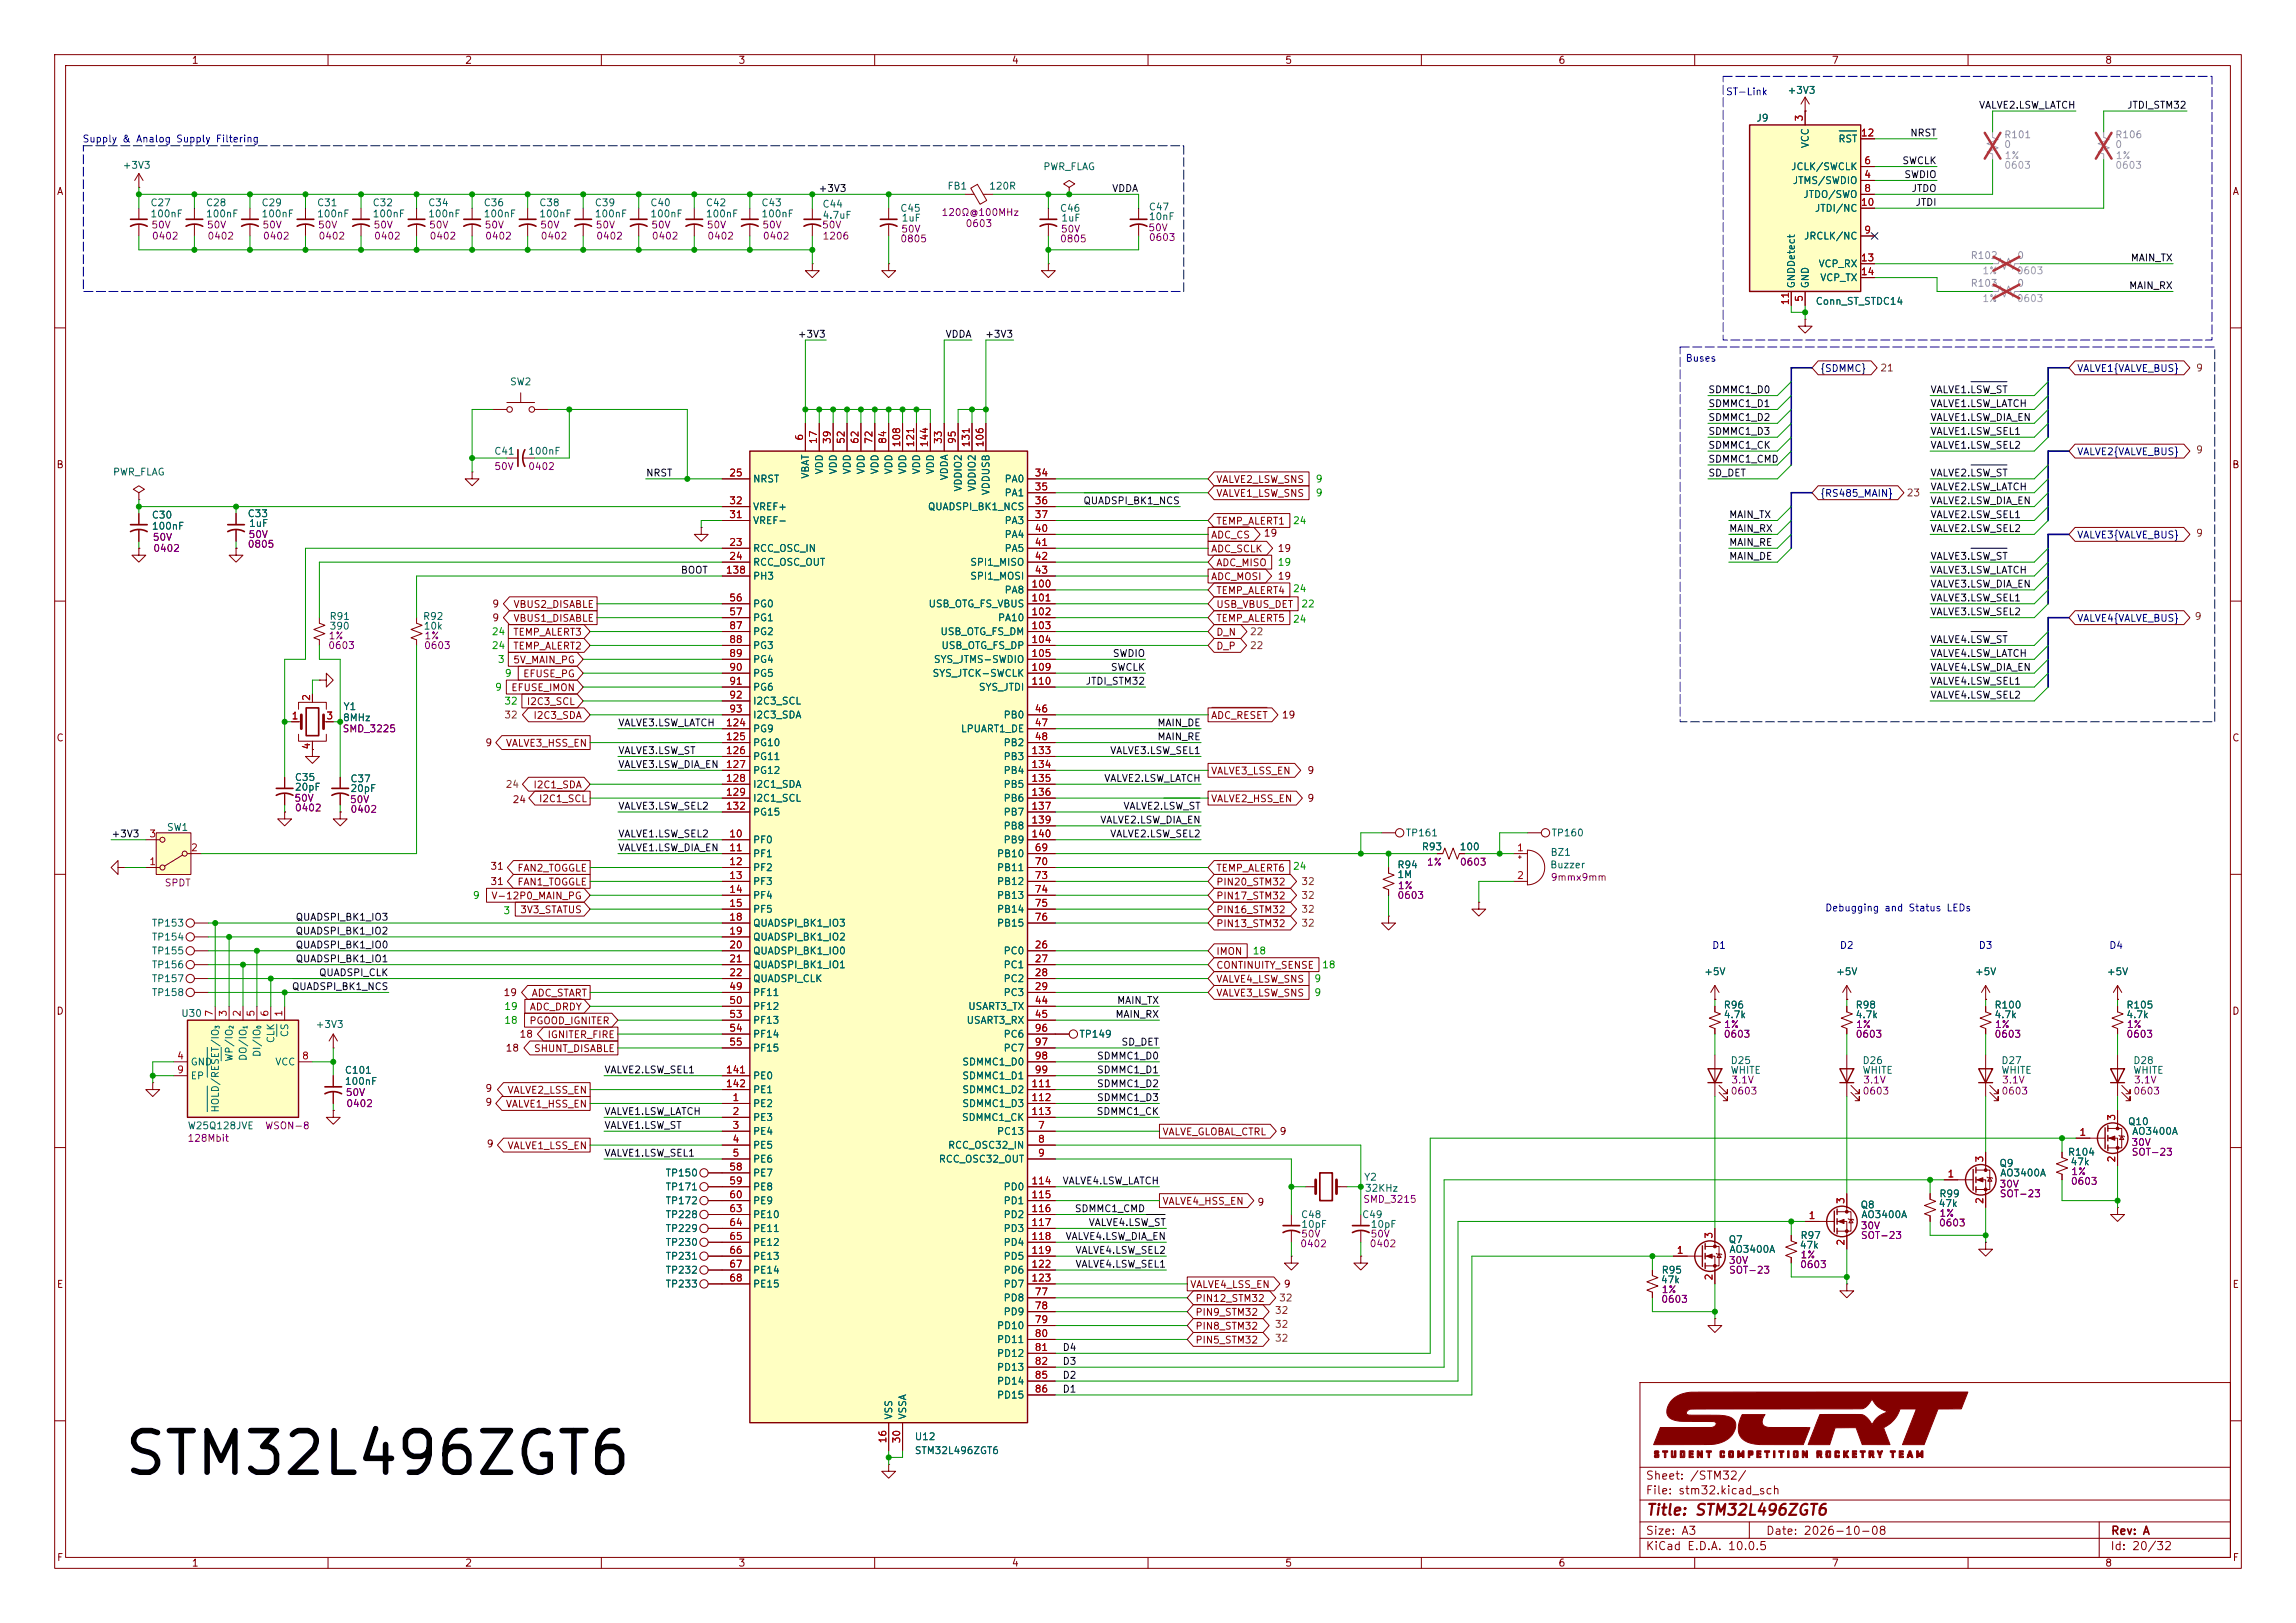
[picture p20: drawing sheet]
<svg xmlns="http://www.w3.org/2000/svg" width="420mm" height="297mm" viewBox="0 0 420 297" stroke-linecap="round" stroke-linejoin="round" font-family="sans-serif">
<defs><g id="words">
<text font-size="7.6" x="22.2" y="271.7">STM32L496ZGT6</text>
<text font-size="2" fill="#840000" x="301" y="277.8">Title: STM32L496ZGT6</text>
<g font-size="1.5" fill="#840000">
<text x="300.9" y="273.8">File: stm32.kicad_sch</text>
<text x="300.9" y="271.1">Sheet: /STM32/</text>
<text x="300.9" y="281.2">Size: A3</text>
<text x="322.9" y="281.2">Date: 2026-10-08</text>
<text x="386" y="281.2">Rev: A</text>
<text x="300.9" y="284">KiCad E.D.A. 10.0.5</text>
<text x="385.9" y="284">Id: 20/32</text>
</g>
<g font-size="1.3" fill="#840000">
<text x="35" y="12">1</text>
<text x="85" y="12">2</text>
<text x="135" y="12">3</text>
<text x="185" y="12">4</text>
<text x="235" y="12">5</text>
<text x="285" y="12">6</text>
<text x="335" y="12">7</text>
<text x="385" y="12">8</text>
<text x="10.3" y="36">A</text>
<text x="408.3" y="36">A</text>
<text x="10.2" y="86">B</text>
<text x="222.4" y="88.7">VALVE2_LSW_SNS</text>
<text x="408.2" y="86">B</text>
<text x="222.4" y="91.2">VALVE1_LSW_SNS</text>
<text x="221.4" y="98.8">ADC_CS</text>
<text x="221.4" y="101.4">ADC_SCLK</text>
<text x="222.4" y="96.3">TEMP_ALERT1</text>
<text x="221.4" y="106.5">ADC_MOSI</text>
<text x="222.4" y="103.9">ADC_MISO</text>
<text x="93.8" y="111.5">VBUS2_DISABLE</text>
<text x="222.4" y="111.5">USB_VBUS_DET</text>
<text x="222.4" y="109">TEMP_ALERT4</text>
<text x="93.8" y="119.2">TEMP_ALERT2</text>
<text x="93.8" y="116.6">TEMP_ALERT3</text>
<text x="93.8" y="114.1">VBUS1_DISABLE</text>
<text x="222.4" y="119.2">D_P</text>
<text x="222.4" y="114.1">TEMP_ALERT5</text>
<text x="222.4" y="116.6">D_N</text>
<text x="93.8" y="121.7">5V_MAIN_PG</text>
<text x="95.6" y="124.2">EFUSE_PG</text>
<text x="93.4" y="126.8">EFUSE_IMON</text>
<text x="96.3" y="129.3">I2C3_SCL</text>
<text x="97.5" y="131.9">I2C3_SDA</text>
<text x="221.4" y="131.9">ADC_RESET</text>
<text x="10.2" y="136">C</text>
<text x="92.4" y="136.9">VALVE3_HSS_EN</text>
<text x="408.2" y="136">C</text>
<text x="221.4" y="142">VALVE3_LSS_EN</text>
<text x="97.5" y="144.6">I2C1_SDA</text>
<text x="98.5" y="147.1">I2C1_SCL</text>
<text x="221.4" y="147.1">VALVE2_HSS_EN</text>
<text x="94.5" y="159.8">FAN2_TOGGLE</text>
<text x="222.4" y="159.8">TEMP_ALERT6</text>
<text x="89.8" y="164.9">V-12P0_MAIN_PG</text>
<text x="94.5" y="162.3">FAN1_TOGGLE</text>
<text x="95" y="167.4">3V3_STATUS</text>
<text x="222.4" y="164.9">PIN17_STM32</text>
<text x="222.4" y="162.3">PIN20_STM32</text>
<text x="222.4" y="167.4">PIN16_STM32</text>
<text x="222.4" y="170">PIN13_STM32</text>
<text x="222.4" y="177.6">CONTINUITY_SENSE</text>
<text x="222.4" y="175">IMON</text>
<text x="10.2" y="186">D</text>
<text x="96.8" y="185.2">ADC_DRDY</text>
<text x="97.1" y="182.7">ADC_START</text>
<text x="222.4" y="180.1">VALVE4_LSW_SNS</text>
<text x="222.4" y="182.7">VALVE3_LSW_SNS</text>
<text x="408.2" y="186">D</text>
<text x="96.7" y="187.7">PGOOD_IGNITER</text>
<text x="100" y="190.3">IGNITER_FIRE</text>
<text x="97.6" y="192.8">SHUNT_DISABLE</text>
<text x="92.4" y="203">VALVE1_HSS_EN</text>
<text x="92.7" y="200.4">VALVE2_LSS_EN</text>
<text x="212.5" y="208.1">VALVE_GLOBAL_CTRL</text>
<text x="92.7" y="210.6">VALVE1_LSS_EN</text>
<text x="212.5" y="220.8">VALVE4_HSS_EN</text>
<text x="10.3" y="236">E</text>
<text x="217.6" y="236">VALVE4_LSS_EN</text>
<text x="218.6" y="238.5">PIN12_STM32</text>
<text x="408.3" y="236">E</text>
<text x="218.6" y="241.1">PIN9_STM32</text>
<text x="218.6" y="243.6">PIN8_STM32</text>
<text x="218.6" y="246.2">PIN5_STM32</text>
<text x="10.3" y="286">F</text>
<text x="35" y="287">1</text>
<text x="85" y="287">2</text>
<text x="135" y="287">3</text>
<text x="185" y="287">4</text>
<text x="235" y="287">5</text>
<text x="285" y="287">6</text>
<text x="335" y="287">7</text>
<text x="385" y="287">8</text>
<text x="408.3" y="286">F</text>
</g>
<g font-size="1.3" fill="#0000c2">
<text x="315.6" y="17.7">ST-Link</text>
<text x="15" y="26.4">Supply &amp; Analog Supply Filtering</text>
<text x="308.2" y="66.5">Buses</text>
<text x="333.8" y="167.1">Debugging and Status LEDs</text>
<text x="313.1" y="173.9">D1</text>
<text x="336.5" y="173.9">D2</text>
<text x="361.9" y="173.9">D3</text>
<text x="385.7" y="173.9">D4</text>
</g>
<g font-size="1.3" fill="#006464">
<text x="326.9" y="17.5">+3V3</text>
<text x="321.2" y="22.6">J9</text>
<text x="331.2" y="27.2" transform="rotate(-90 331.2 27.2)">VCC</text>
<text x="336.2" y="26.4">RST</text>
<text x="22.3" y="31.2">+3V3</text>
<text x="173.2" y="35">FB1</text>
<text x="180.8" y="35">120R</text>
<text x="190.7" y="31.4">PWR_FLAG</text>
<text x="327.5" y="31.4">JCLK/SWCLK</text>
<text x="327.8" y="34">JTMS/SWDIO</text>
<text x="27.4" y="38">C27</text>
<text x="27.4" y="40.1">100nF</text>
<text x="37.6" y="38">C28</text>
<text x="37.6" y="40.1">100nF</text>
<text x="47.7" y="38">C29</text>
<text x="47.7" y="40.1">100nF</text>
<text x="57.9" y="38">C31</text>
<text x="57.9" y="40.1">100nF</text>
<text x="68.1" y="38">C32</text>
<text x="68.1" y="40.1">100nF</text>
<text x="78.2" y="38">C34</text>
<text x="78.2" y="40.1">100nF</text>
<text x="88.4" y="38">C36</text>
<text x="88.4" y="40.1">100nF</text>
<text x="98.5" y="38">C38</text>
<text x="98.5" y="40.1">100nF</text>
<text x="108.7" y="38">C39</text>
<text x="108.7" y="40.1">100nF</text>
<text x="118.9" y="38">C40</text>
<text x="118.9" y="40.1">100nF</text>
<text x="129" y="38">C42</text>
<text x="129" y="40.1">100nF</text>
<text x="139.2" y="38">C43</text>
<text x="139.2" y="40.1">100nF</text>
<text x="150.4" y="38.3">C44</text>
<text x="150.4" y="40.3">4.7uF</text>
<text x="164.6" y="39.1">C45</text>
<text x="164.8" y="40.8">1uF</text>
<text x="193.8" y="39.1">C46</text>
<text x="194" y="40.8">1uF</text>
<text x="210" y="38.8">C47</text>
<text x="210" y="40.6">10nF</text>
<text x="329.8" y="36.5">JTDO/SWO</text>
<text x="331.9" y="39.1">JTDI/NC</text>
<text x="329.9" y="44.1">JRCLK/NC</text>
<text x="328.6" y="52.9" transform="rotate(-90 328.6 52.9)">GNDDetect</text>
<text x="331.2" y="52.9" transform="rotate(-90 331.2 52.9)">GND</text>
<text x="332.5" y="49.2">VCP_RX</text>
<text x="332.9" y="51.8">VCP_TX</text>
<text x="332" y="56.1">Conn_ST_STDC14</text>
<text x="93.2" y="70.8">SW2</text>
<text x="90.3" y="83.5">C41</text>
<text x="96.5" y="83.5">100nF</text>
<text x="20.6" y="87.3">PWR_FLAG</text>
<text x="137.6" y="88.6">NRST</text>
<text x="148.3" y="87.7" transform="rotate(-90 148.3 87.7)">VBAT</text>
<text x="150.8" y="86.9" transform="rotate(-90 150.8 86.9)">VDD</text>
<text x="153.4" y="86.9" transform="rotate(-90 153.4 86.9)">VDD</text>
<text x="155.9" y="86.9" transform="rotate(-90 155.9 86.9)">VDD</text>
<text x="158.4" y="86.9" transform="rotate(-90 158.4 86.9)">VDD</text>
<text x="161" y="86.9" transform="rotate(-90 161 86.9)">VDD</text>
<text x="163.5" y="86.9" transform="rotate(-90 163.5 86.9)">VDD</text>
<text x="166.1" y="86.9" transform="rotate(-90 166.1 86.9)">VDD</text>
<text x="168.6" y="86.9" transform="rotate(-90 168.6 86.9)">VDD</text>
<text x="171.1" y="86.9" transform="rotate(-90 171.1 86.9)">VDD</text>
<text x="173.7" y="88" transform="rotate(-90 173.7 88)">VDDA</text>
<text x="183.7" y="88.6">PA0</text>
<text x="27.7" y="95.2">C30</text>
<text x="45.2" y="94.9">C33</text>
<text x="137.6" y="93.7">VREF+</text>
<text x="169.6" y="93.7">QUADSPI_BK1_NCS</text>
<text x="176.2" y="90.1" transform="rotate(-90 176.2 90.1)">VDDIO2</text>
<text x="178.8" y="90.1" transform="rotate(-90 178.8 90.1)">VDDIO2</text>
<text x="181.3" y="90.7" transform="rotate(-90 181.3 90.7)">VDDUSB</text>
<text x="183.7" y="91.1">PA1</text>
<text x="27.7" y="97.2">100nF</text>
<text x="45.5" y="96.7">1uF</text>
<text x="137.6" y="101.3">RCC_OSC_IN</text>
<text x="137.6" y="96.2">VREF-</text>
<text x="183.7" y="96.2">PA3</text>
<text x="183.7" y="98.8">PA4</text>
<text x="183.7" y="101.3">PA5</text>
<text x="137.6" y="103.8">RCC_OSC_OUT</text>
<text x="137.6" y="106.4">PH3</text>
<text x="177.4" y="103.8">SPI1_MISO</text>
<text x="177.4" y="106.4">SPI1_MOSI</text>
<text x="60.2" y="113.7">R91</text>
<text x="77.3" y="113.7">R92</text>
<text x="137.6" y="111.5">PG0</text>
<text x="137.6" y="114">PG1</text>
<text x="169.7" y="111.5">USB_OTG_FS_VBUS</text>
<text x="182.4" y="114">PA10</text>
<text x="183.7" y="108.9">PA8</text>
<text x="60.2" y="115.5">390</text>
<text x="77.4" y="115.5">10k</text>
<text x="137.6" y="116.5">PG2</text>
<text x="137.6" y="119.1">PG3</text>
<text x="171.9" y="116.5">USB_OTG_FS_DM</text>
<text x="172.1" y="119.1">USB_OTG_FS_DP</text>
<text x="137.6" y="121.6">PG4</text>
<text x="137.6" y="124.2">PG5</text>
<text x="170.5" y="124.2">SYS_JTCK-SWCLK</text>
<text x="170.7" y="121.6">SYS_JTMS-SWDIO</text>
<text x="62.7" y="130.2">Y1</text>
<text x="137.6" y="126.7">PG6</text>
<text x="137.6" y="129.2">I2C3_SCL</text>
<text x="137.6" y="131.8">I2C3_SDA</text>
<text x="178.9" y="126.7">SYS_JTDI</text>
<text x="183.5" y="131.8">PB0</text>
<text x="62.6" y="132.3">8MHz</text>
<text x="137.6" y="134.3">PG9</text>
<text x="137.6" y="136.9">PG10</text>
<text x="175.7" y="134.3">LPUART1_DE</text>
<text x="183.5" y="136.9">PB2</text>
<text x="53.8" y="143.2">C35</text>
<text x="64" y="143.5">C37</text>
<text x="137.6" y="139.4">PG11</text>
<text x="137.6" y="141.9">PG12</text>
<text x="183.5" y="139.4">PB3</text>
<text x="183.5" y="141.9">PB4</text>
<text x="53.8" y="145">20pF</text>
<text x="64" y="145.2">20pF</text>
<text x="137.6" y="144.5">I2C1_SDA</text>
<text x="137.6" y="147">I2C1_SCL</text>
<text x="137.6" y="149.6">PG15</text>
<text x="183.5" y="144.5">PB5</text>
<text x="183.5" y="147">PB6</text>
<text x="183.5" y="149.6">PB7</text>
<text x="30.4" y="152.3">SW1</text>
<text x="137.6" y="154.6">PF0</text>
<text x="183.5" y="152.1">PB8</text>
<text x="183.5" y="154.6">PB9</text>
<text x="257" y="153.4">TP161</text>
<text x="260" y="155.9">R93</text>
<text x="266.9" y="155.9">100</text>
<text x="283.7" y="153.4">TP160</text>
<text x="137.6" y="157.2">PF1</text>
<text x="137.6" y="159.7">PF2</text>
<text x="182.3" y="157.2">PB10</text>
<text x="182.3" y="159.7">PB11</text>
<text x="255.5" y="159.2">R94</text>
<text x="255.5" y="161">1M</text>
<text x="283.5" y="159.2">Buzzer</text>
<text x="283.5" y="156.9">BZ1</text>
<text x="137.6" y="162.3">PF3</text>
<text x="137.6" y="164.8">PF4</text>
<text x="137.6" y="167.3">PF5</text>
<text x="182.3" y="162.3">PB12</text>
<text x="182.3" y="164.8">PB13</text>
<text x="182.3" y="167.3">PB14</text>
<text x="27.7" y="172.4">TP154</text>
<text x="27.7" y="169.9">TP153</text>
<text x="137.6" y="169.9">QUADSPI_BK1_IO3</text>
<text x="137.6" y="172.4">QUADSPI_BK1_IO2</text>
<text x="182.3" y="169.9">PB15</text>
<text x="27.7" y="177.5">TP156</text>
<text x="27.7" y="175">TP155</text>
<text x="137.6" y="175">QUADSPI_BK1_IO0</text>
<text x="137.6" y="177.5">QUADSPI_BK1_IO1</text>
<text x="183.5" y="175">PC0</text>
<text x="183.5" y="177.5">PC1</text>
<text x="311.6" y="178.8">+5V</text>
<text x="335.8" y="178.8">+5V</text>
<text x="361.2" y="178.8">+5V</text>
<text x="385.3" y="178.8">+5V</text>
<text x="27.7" y="180">TP157</text>
<text x="27.7" y="182.6">TP158</text>
<text x="137.6" y="180">QUADSPI_CLK</text>
<text x="137.6" y="182.6">PF11</text>
<text x="137.6" y="185.1">PF12</text>
<text x="177" y="185.1">USART3_TX</text>
<text x="183.5" y="180">PC2</text>
<text x="183.5" y="182.6">PC3</text>
<text x="315.2" y="184.9">R96</text>
<text x="339.3" y="184.9">R98</text>
<text x="364.7" y="184.9">R100</text>
<text x="388.9" y="184.9">R105</text>
<text x="33.1" y="186.4">U30</text>
<text x="50.5" y="191" transform="rotate(-90 50.5 191)">CLK</text>
<text x="53" y="189.9" transform="rotate(-90 53 189.9)">CS</text>
<text x="57.6" y="188.4">+3V3</text>
<text x="137.6" y="187.7">PF13</text>
<text x="137.6" y="190.2">PF14</text>
<text x="176.7" y="187.7">USART3_RX</text>
<text x="183.5" y="190.2">PC6</text>
<text x="197.3" y="190.2">TP149</text>
<text x="315.2" y="186.6">4.7k</text>
<text x="339.3" y="186.6">4.7k</text>
<text x="364.7" y="186.6">4.7k</text>
<text x="388.9" y="186.6">4.7k</text>
<text x="34.8" y="195.3">GND</text>
<text x="34.8" y="197.8">EP</text>
<text x="42.9" y="194.4" transform="rotate(-90 42.9 194.4)">WP/IO</text>
<text x="45.4" y="194.3" transform="rotate(-90 45.4 194.3)">DO/IO</text>
<text x="48" y="193.5" transform="rotate(-90 48 193.5)">DI/IO</text>
<text x="50.2" y="195.3">VCC</text>
<text x="63" y="196.8">C101</text>
<text x="137.6" y="192.7">PF15</text>
<text x="137.6" y="197.8">PE0</text>
<text x="175.9" y="195.3">SDMMC1_D0</text>
<text x="175.9" y="197.8">SDMMC1_D1</text>
<text x="183.5" y="192.7">PC7</text>
<text x="316.5" y="195">D25</text>
<text x="316.5" y="196.8">WHITE</text>
<text x="340.6" y="195">D26</text>
<text x="340.6" y="196.8">WHITE</text>
<text x="366" y="195">D27</text>
<text x="366" y="196.8">WHITE</text>
<text x="390.1" y="195">D28</text>
<text x="390.1" y="196.8">WHITE</text>
<text x="40.3" y="203.7" transform="rotate(-90 40.3 203.7)">HOLD/RESET/IO</text>
<text x="63" y="198.8">100nF</text>
<text x="137.6" y="202.9">PE2</text>
<text x="137.6" y="200.4">PE1</text>
<text x="175.9" y="200.4">SDMMC1_D2</text>
<text x="175.9" y="202.9">SDMMC1_D3</text>
<text x="34.2" y="207">W25Q128JVE</text>
<text x="137.6" y="205.4">PE3</text>
<text x="137.6" y="208">PE4</text>
<text x="175.9" y="205.4">SDMMC1_CK</text>
<text x="182.3" y="208">PC13</text>
<text x="389.2" y="206.2">Q10</text>
<text x="389.9" y="208">AO3400A</text>
<text x="121.7" y="215.6">TP150</text>
<text x="137.6" y="210.5">PE5</text>
<text x="137.6" y="213.1">PE6</text>
<text x="137.6" y="215.6">PE7</text>
<text x="171.6" y="213.1">RCC_OSC32_OUT</text>
<text x="173.3" y="210.5">RCC_OSC32_IN</text>
<text x="365.6" y="213.8">Q9</text>
<text x="365.8" y="215.6">AO3400A</text>
<text x="378.2" y="211.8">R104</text>
<text x="378.6" y="213.6">47k</text>
<text x="121.7" y="218.1">TP171</text>
<text x="121.7" y="220.7">TP172</text>
<text x="137.6" y="218.1">PE8</text>
<text x="137.6" y="220.7">PE9</text>
<text x="183.5" y="218.1">PD0</text>
<text x="183.5" y="220.7">PD1</text>
<text x="249.4" y="216.4">Y2</text>
<text x="249.6" y="218.4">32KHz</text>
<text x="340.2" y="221.4">Q8</text>
<text x="354.5" y="221.2">47k</text>
<text x="354.6" y="219.4">R99</text>
<text x="121.7" y="225.8">TP229</text>
<text x="121.7" y="223.2">TP228</text>
<text x="137.6" y="223.2">PE10</text>
<text x="137.6" y="225.8">PE11</text>
<text x="183.5" y="223.2">PD2</text>
<text x="183.5" y="225.8">PD3</text>
<text x="237.9" y="223.2">C48</text>
<text x="237.9" y="225">10pF</text>
<text x="249.1" y="223.2">C49</text>
<text x="250.6" y="225">10pF</text>
<text x="316.1" y="227.8">Q7</text>
<text x="329.2" y="227">R97</text>
<text x="340.4" y="223.2">AO3400A</text>
<text x="121.7" y="228.3">TP230</text>
<text x="121.7" y="230.8">TP231</text>
<text x="121.7" y="233.4">TP232</text>
<text x="137.6" y="228.3">PE12</text>
<text x="137.6" y="230.8">PE13</text>
<text x="137.6" y="233.4">PE14</text>
<text x="183.5" y="228.3">PD4</text>
<text x="183.5" y="230.8">PD5</text>
<text x="183.5" y="233.4">PD6</text>
<text x="303.8" y="233.4">R95</text>
<text x="316.2" y="229.6">AO3400A</text>
<text x="329.1" y="228.8">47k</text>
<text x="121.7" y="235.9">TP233</text>
<text x="137.6" y="235.9">PE15</text>
<text x="183.5" y="238.5">PD8</text>
<text x="183.5" y="235.9">PD7</text>
<text x="303.7" y="235.2">47k</text>
<text x="182.3" y="243.5">PD10</text>
<text x="183.5" y="241">PD9</text>
<text x="182.3" y="246.1">PD11</text>
<text x="182.3" y="248.6">PD12</text>
<text x="182.3" y="251.2">PD13</text>
<text x="182.3" y="253.7">PD14</text>
<text x="182.3" y="256.2">PD15</text>
<text x="163.5" y="259.9" transform="rotate(-90 163.5 259.9)">VSS</text>
<text x="166.1" y="259.9" transform="rotate(-90 166.1 259.9)">VSSA</text>
<text x="167.2" y="263.9">U12</text>
<text x="167.2" y="266.4">STM32L496ZGT6</text>
</g>
<g font-size="1.3" fill="#a90000">
<text x="330.1" y="22.3" transform="rotate(-90 330.1 22.3)">3</text>
<text x="340.3" y="25.3">12</text>
<text x="340.9" y="32.9">4</text>
<text x="340.9" y="30.3">6</text>
<text x="340.9" y="35.4">8</text>
<text x="340.3" y="38">10</text>
<text x="340.9" y="43">9</text>
<text x="340.3" y="48.1">13</text>
<text x="340.3" y="50.7">14</text>
<text x="327.5" y="55.9" transform="rotate(-90 327.5 55.9)">11</text>
<text x="330.1" y="55.3" transform="rotate(-90 330.1 55.3)">5</text>
<text x="147.2" y="80.7" transform="rotate(-90 147.2 80.7)">6</text>
<text x="149.7" y="81.3" transform="rotate(-90 149.7 81.3)">17</text>
<text x="152.3" y="81.3" transform="rotate(-90 152.3 81.3)">39</text>
<text x="154.8" y="81.3" transform="rotate(-90 154.8 81.3)">52</text>
<text x="157.3" y="81.3" transform="rotate(-90 157.3 81.3)">62</text>
<text x="159.9" y="81.3" transform="rotate(-90 159.9 81.3)">72</text>
<text x="162.4" y="81.3" transform="rotate(-90 162.4 81.3)">84</text>
<text x="165" y="82" transform="rotate(-90 165 82)">108</text>
<text x="167.5" y="82" transform="rotate(-90 167.5 82)">121</text>
<text x="170" y="82" transform="rotate(-90 170 82)">144</text>
<text x="172.6" y="81.3" transform="rotate(-90 172.6 81.3)">33</text>
<text x="175.1" y="81.3" transform="rotate(-90 175.1 81.3)">95</text>
<text x="177.7" y="82" transform="rotate(-90 177.7 82)">131</text>
<text x="180.2" y="82" transform="rotate(-90 180.2 82)">106</text>
<text x="133.3" y="87.5">25</text>
<text x="189.2" y="87.5">34</text>
<text x="133.3" y="95.1">31</text>
<text x="133.3" y="92.6">32</text>
<text x="189.2" y="90">35</text>
<text x="189.2" y="92.6">36</text>
<text x="189.2" y="95.1">37</text>
<text x="133.3" y="100.2">23</text>
<text x="189.2" y="97.7">40</text>
<text x="189.2" y="100.2">41</text>
<text x="132.7" y="105.3">138</text>
<text x="133.3" y="102.7">24</text>
<text x="188.6" y="107.8">100</text>
<text x="189.2" y="102.7">42</text>
<text x="189.2" y="105.3">43</text>
<text x="133.3" y="110.4">56</text>
<text x="133.3" y="112.9">57</text>
<text x="188.6" y="110.4">101</text>
<text x="188.6" y="112.9">102</text>
<text x="133.3" y="115.4">87</text>
<text x="133.3" y="118">88</text>
<text x="188.6" y="115.4">103</text>
<text x="188.6" y="118">104</text>
<text x="133.3" y="120.5">89</text>
<text x="133.3" y="123.1">90</text>
<text x="133.3" y="125.6">91</text>
<text x="188.6" y="120.5">105</text>
<text x="188.6" y="123.1">109</text>
<text x="188.6" y="125.6">110</text>
<text x="53.2" y="131.9">1</text>
<text x="57" y="128.4" transform="rotate(-90 57 128.4)">2</text>
<text x="59.6" y="131.9">3</text>
<text x="133.3" y="128.1">92</text>
<text x="133.3" y="130.7">93</text>
<text x="189.2" y="130.7">46</text>
<text x="57" y="137.3" transform="rotate(-90 57 137.3)">4</text>
<text x="132.7" y="133.2">124</text>
<text x="132.7" y="135.8">125</text>
<text x="189.2" y="133.2">47</text>
<text x="189.2" y="135.8">48</text>
<text x="132.7" y="138.3">126</text>
<text x="132.7" y="140.8">127</text>
<text x="132.7" y="143.4">128</text>
<text x="188.6" y="138.3">133</text>
<text x="188.6" y="140.8">134</text>
<text x="188.6" y="143.4">135</text>
<text x="132.7" y="145.9">129</text>
<text x="132.7" y="148.5">132</text>
<text x="188.6" y="145.9">136</text>
<text x="188.6" y="148.5">137</text>
<text x="27.2" y="153.5">3</text>
<text x="133.3" y="153.5">10</text>
<text x="188.6" y="151">139</text>
<text x="188.6" y="153.5">140</text>
<text x="27.2" y="158.6">1</text>
<text x="34.8" y="156.1">2</text>
<text x="133.3" y="156.1">11</text>
<text x="133.3" y="158.6">12</text>
<text x="133.3" y="161.2">13</text>
<text x="189.2" y="156.1">69</text>
<text x="189.2" y="158.6">70</text>
<text x="189.2" y="161.2">73</text>
<text x="277.4" y="156.1">1</text>
<text x="277.4" y="161.2">2</text>
<text x="133.3" y="163.7">14</text>
<text x="133.3" y="166.2">15</text>
<text x="189.2" y="163.7">74</text>
<text x="189.2" y="166.2">75</text>
<text x="133.3" y="168.8">18</text>
<text x="133.3" y="171.3">19</text>
<text x="133.3" y="173.9">20</text>
<text x="189.2" y="173.9">26</text>
<text x="189.2" y="168.8">76</text>
<text x="133.3" y="176.4">21</text>
<text x="133.3" y="178.9">22</text>
<text x="189.2" y="176.4">27</text>
<text x="189.2" y="178.9">28</text>
<text x="133.3" y="181.5">49</text>
<text x="133.3" y="184">50</text>
<text x="189.2" y="181.5">29</text>
<text x="189.2" y="184">44</text>
<text x="39.2" y="186.2" transform="rotate(-90 39.2 186.2)">7</text>
<text x="41.8" y="186.2" transform="rotate(-90 41.8 186.2)">3</text>
<text x="44.3" y="186.2" transform="rotate(-90 44.3 186.2)">2</text>
<text x="46.9" y="186.2" transform="rotate(-90 46.9 186.2)">5</text>
<text x="49.4" y="186.2" transform="rotate(-90 49.4 186.2)">6</text>
<text x="51.9" y="186.2" transform="rotate(-90 51.9 186.2)">1</text>
<text x="133.3" y="186.6">53</text>
<text x="133.3" y="189.1">54</text>
<text x="133.3" y="191.6">55</text>
<text x="189.2" y="186.6">45</text>
<text x="189.2" y="189.1">96</text>
<text x="189.2" y="191.6">97</text>
<text x="32.3" y="194.2">4</text>
<text x="32.3" y="196.7">9</text>
<text x="55.1" y="194.2">8</text>
<text x="132.7" y="196.7">141</text>
<text x="189.2" y="194.2">98</text>
<text x="189.2" y="196.7">99</text>
<text x="132.7" y="199.3">142</text>
<text x="133.9" y="201.8">1</text>
<text x="188.6" y="199.3">111</text>
<text x="188.6" y="201.8">112</text>
<text x="133.9" y="204.3">2</text>
<text x="133.9" y="206.9">3</text>
<text x="133.9" y="209.4">4</text>
<text x="188.6" y="204.3">113</text>
<text x="189.8" y="206.9">7</text>
<text x="189.8" y="209.4">8</text>
<text x="380.3" y="208.1">1</text>
<text x="387.2" y="205.2" transform="rotate(-90 387.2 205.2)">3</text>
<text x="133.3" y="214.5">58</text>
<text x="133.9" y="212">5</text>
<text x="189.8" y="212">9</text>
<text x="356.1" y="215.8">1</text>
<text x="363.1" y="212.8" transform="rotate(-90 363.1 212.8)">3</text>
<text x="387.2" y="212.8" transform="rotate(-90 387.2 212.8)">2</text>
<text x="133.3" y="217">59</text>
<text x="133.3" y="219.6">60</text>
<text x="188.6" y="217">114</text>
<text x="188.6" y="219.6">115</text>
<text x="337.7" y="220.4" transform="rotate(-90 337.7 220.4)">3</text>
<text x="363.1" y="220.4" transform="rotate(-90 363.1 220.4)">2</text>
<text x="133.3" y="222.1">63</text>
<text x="133.3" y="224.7">64</text>
<text x="133.3" y="227.2">65</text>
<text x="188.6" y="222.1">116</text>
<text x="188.6" y="224.7">117</text>
<text x="188.6" y="227.2">118</text>
<text x="313.6" y="226.8" transform="rotate(-90 313.6 226.8)">3</text>
<text x="330.7" y="223.4">1</text>
<text x="133.3" y="229.7">66</text>
<text x="133.3" y="232.3">67</text>
<text x="188.6" y="229.7">119</text>
<text x="188.6" y="232.3">122</text>
<text x="306.6" y="229.7">1</text>
<text x="337.7" y="228.1" transform="rotate(-90 337.7 228.1)">2</text>
<text x="133.3" y="234.8">68</text>
<text x="188.6" y="234.8">123</text>
<text x="189.2" y="237.4">77</text>
<text x="189.2" y="239.9">78</text>
<text x="313.6" y="234.4" transform="rotate(-90 313.6 234.4)">2</text>
<text x="189.2" y="242.4">79</text>
<text x="189.2" y="245">80</text>
<text x="189.2" y="247.5">81</text>
<text x="189.2" y="250.1">82</text>
<text x="189.2" y="252.6">85</text>
<text x="189.2" y="255.1">86</text>
<text x="162.4" y="264.2" transform="rotate(-90 162.4 264.2)">16</text>
<text x="165" y="264.2" transform="rotate(-90 165 264.2)">30</text>
</g>
<g font-size="1.3" fill="#0f0f0f">
<text x="361.9" y="20.2">VALVE2.LSW_LATCH</text>
<text x="389" y="20.2">JTDI_STM32</text>
<text x="349.3" y="25.3">NRST</text>
<text x="149.6" y="35.4">+3V3</text>
<text x="203.3" y="35.4">VDDA</text>
<text x="347.9" y="30.4">SWCLK</text>
<text x="348.2" y="32.9">SWDIO</text>
<text x="349.6" y="35.4">JTDO</text>
<text x="350.3" y="38">JTDI</text>
<text x="389.4" y="53.2">MAIN_RX</text>
<text x="389.7" y="48.1">MAIN_TX</text>
<text x="145.8" y="62.1">+3V3</text>
<text x="172.9" y="62.1">VDDA</text>
<text x="180.1" y="62.1">+3V3</text>
<text x="312.4" y="72.3">SDMMC1_D0</text>
<text x="312.4" y="74.8">SDMMC1_D1</text>
<text x="312.4" y="77.3">SDMMC1_D2</text>
<text x="353" y="74.8">VALVE1.LSW_LATCH</text>
<text x="353" y="72.3">VALVE1.LSW_ST</text>
<text x="353" y="77.3">VALVE1.LSW_DIA_EN</text>
<text x="312.4" y="79.9">SDMMC1_D3</text>
<text x="312.4" y="82.4">SDMMC1_CK</text>
<text x="353" y="82.4">VALVE1.LSW_SEL2</text>
<text x="353" y="79.9">VALVE1.LSW_SEL1</text>
<text x="118.1" y="87.5">NRST</text>
<text x="312.4" y="85">SDMMC1_CMD</text>
<text x="312.4" y="87.5">SD_DET</text>
<text x="353" y="87.5">VALVE2.LSW_ST</text>
<text x="198.1" y="92.6">QUADSPI_BK1_NCS</text>
<text x="316.2" y="95.1">MAIN_TX</text>
<text x="353" y="95.1">VALVE2.LSW_SEL1</text>
<text x="353" y="90">VALVE2.LSW_LATCH</text>
<text x="353" y="92.6">VALVE2.LSW_DIA_EN</text>
<text x="316.2" y="100.2">MAIN_RE</text>
<text x="316.2" y="97.7">MAIN_RX</text>
<text x="353" y="97.7">VALVE2.LSW_SEL2</text>
<text x="124.4" y="105.3">BOOT</text>
<text x="316.2" y="102.7">MAIN_DE</text>
<text x="353" y="102.7">VALVE3.LSW_ST</text>
<text x="353" y="105.3">VALVE3.LSW_LATCH</text>
<text x="353" y="107.8">VALVE3.LSW_DIA_EN</text>
<text x="353" y="112.9">VALVE3.LSW_SEL2</text>
<text x="353" y="110.4">VALVE3.LSW_SEL1</text>
<text x="353" y="118">VALVE4.LSW_ST</text>
<text x="198.5" y="125.6">JTDI_STM32</text>
<text x="203.1" y="123.1">SWCLK</text>
<text x="203.5" y="120.5">SWDIO</text>
<text x="353" y="120.5">VALVE4.LSW_LATCH</text>
<text x="353" y="125.6">VALVE4.LSW_SEL1</text>
<text x="353" y="123.1">VALVE4.LSW_DIA_EN</text>
<text x="353" y="128.1">VALVE4.LSW_SEL2</text>
<text x="113" y="133.2">VALVE3.LSW_LATCH</text>
<text x="211.6" y="133.2">MAIN_DE</text>
<text x="211.6" y="135.8">MAIN_RE</text>
<text x="113" y="138.3">VALVE3.LSW_ST</text>
<text x="113" y="140.8">VALVE3.LSW_DIA_EN</text>
<text x="201.9" y="143.4">VALVE2.LSW_LATCH</text>
<text x="203" y="138.3">VALVE3.LSW_SEL1</text>
<text x="113" y="148.5">VALVE3.LSW_SEL2</text>
<text x="205.4" y="148.5">VALVE2.LSW_ST</text>
<text x="20.3" y="153.5">+3V3</text>
<text x="113" y="153.5">VALVE1.LSW_SEL2</text>
<text x="201.2" y="151">VALVE2.LSW_DIA_EN</text>
<text x="203" y="153.5">VALVE2.LSW_SEL2</text>
<text x="113" y="156.1">VALVE1.LSW_DIA_EN</text>
<text x="54" y="171.3">QUADSPI_BK1_IO2</text>
<text x="54" y="173.9">QUADSPI_BK1_IO0</text>
<text x="54" y="168.8">QUADSPI_BK1_IO3</text>
<text x="54" y="176.4">QUADSPI_BK1_IO1</text>
<text x="58.3" y="178.9">QUADSPI_CLK</text>
<text x="53.3" y="181.5">QUADSPI_BK1_NCS</text>
<text x="204.2" y="184">MAIN_TX</text>
<text x="203.9" y="186.6">MAIN_RX</text>
<text x="205" y="191.6">SD_DET</text>
<text x="110.5" y="196.7">VALVE2.LSW_SEL1</text>
<text x="200.6" y="194.2">SDMMC1_D0</text>
<text x="200.6" y="196.7">SDMMC1_D1</text>
<text x="200.6" y="201.8">SDMMC1_D3</text>
<text x="200.6" y="199.3">SDMMC1_D2</text>
<text x="110.5" y="206.9">VALVE1.LSW_ST</text>
<text x="110.5" y="204.3">VALVE1.LSW_LATCH</text>
<text x="200.5" y="204.3">SDMMC1_CK</text>
<text x="110.5" y="212">VALVE1.LSW_SEL1</text>
<text x="194.3" y="217">VALVE4.LSW_LATCH</text>
<text x="194.8" y="227.2">VALVE4.LSW_DIA_EN</text>
<text x="196.5" y="222.1">SDMMC1_CMD</text>
<text x="199" y="224.7">VALVE4.LSW_ST</text>
<text x="196.6" y="232.3">VALVE4.LSW_SEL1</text>
<text x="196.6" y="229.7">VALVE4.LSW_SEL2</text>
<text x="194.3" y="250.1">D3</text>
<text x="194.3" y="247.5">D4</text>
<text x="194.3" y="255.1">D1</text>
<text x="194.3" y="252.6">D2</text>
</g>
<g font-size="1.3" fill="#989898">
<text x="366.5" y="25.6">R101</text>
<text x="366.5" y="27.4">0</text>
<text x="386.8" y="25.6">R106</text>
<text x="386.8" y="27.4">0</text>
<text x="360.4" y="47.7">R102</text>
<text x="368.9" y="47.7">0</text>
<text x="360.4" y="52.8">R103</text>
<text x="368.9" y="52.8">0</text>
</g>
<g font-size="1.3" fill="#a1a1a1">
<text x="366.6" y="29.4">1%</text>
<text x="386.9" y="29.4">1%</text>
<text x="366.5" y="31.2">0603</text>
<text x="386.8" y="31.2">0603</text>
<text x="362.5" y="50.5">1%</text>
<text x="368.8" y="50.5">0603</text>
<text x="362.5" y="55.6">1%</text>
<text x="368.8" y="55.6">0603</text>
</g>
<g font-size="1.3" fill="#840084">
<text x="172.1" y="39.8">120Ω@100MHz</text>
<text x="176.5" y="41.9">0603</text>
<text x="27.6" y="42.1">50V</text>
<text x="27.7" y="44.1">0402</text>
<text x="37.7" y="42.1">50V</text>
<text x="37.8" y="44.1">0402</text>
<text x="47.9" y="42.1">50V</text>
<text x="48" y="44.1">0402</text>
<text x="58.1" y="42.1">50V</text>
<text x="58.2" y="44.1">0402</text>
<text x="68.2" y="42.1">50V</text>
<text x="68.3" y="44.1">0402</text>
<text x="78.4" y="42.1">50V</text>
<text x="78.5" y="44.1">0402</text>
<text x="88.5" y="42.1">50V</text>
<text x="88.6" y="44.1">0402</text>
<text x="98.7" y="42.1">50V</text>
<text x="98.8" y="44.1">0402</text>
<text x="108.9" y="42.1">50V</text>
<text x="109" y="44.1">0402</text>
<text x="119" y="42.1">50V</text>
<text x="119.1" y="44.1">0402</text>
<text x="129.2" y="42.1">50V</text>
<text x="129.3" y="44.1">0402</text>
<text x="139.3" y="42.1">50V</text>
<text x="139.4" y="44.1">0402</text>
<text x="150.3" y="42.1">50V</text>
<text x="150.4" y="44.1">1206</text>
<text x="164.6" y="44.7">0805</text>
<text x="164.7" y="42.9">50V</text>
<text x="193.8" y="44.7">0805</text>
<text x="194" y="42.9">50V</text>
<text x="210" y="42.6">50V</text>
<text x="210.1" y="44.4">0603</text>
<text x="90.3" y="86.3">50V</text>
<text x="96.5" y="86.3">0402</text>
<text x="27.8" y="99.3">50V</text>
<text x="27.9" y="101.3">0402</text>
<text x="45.2" y="100.5">0805</text>
<text x="45.4" y="98.8">50V</text>
<text x="59.9" y="119.1">0603</text>
<text x="60" y="117.3">1%</text>
<text x="77.5" y="119.1">0603</text>
<text x="77.5" y="117.3">1%</text>
<text x="62.6" y="134.3">SMD_3225</text>
<text x="53.7" y="147">50V</text>
<text x="53.8" y="148.8">0402</text>
<text x="63.9" y="147.3">50V</text>
<text x="64" y="149">0402</text>
<text x="260.9" y="158.7">1%</text>
<text x="266.9" y="158.7">0603</text>
<text x="283.6" y="161.5">9mmx9mm</text>
<text x="30" y="162.5">SPDT</text>
<text x="255.5" y="164.8">0603</text>
<text x="255.6" y="163">1%</text>
<text x="315.2" y="190.2">0603</text>
<text x="315.3" y="188.4">1%</text>
<text x="339.3" y="190.2">0603</text>
<text x="339.4" y="188.4">1%</text>
<text x="364.7" y="190.2">0603</text>
<text x="364.8" y="188.4">1%</text>
<text x="388.9" y="190.2">0603</text>
<text x="388.9" y="188.4">1%</text>
<text x="63.1" y="200.9">50V</text>
<text x="63.2" y="202.9">0402</text>
<text x="316.5" y="200.6">0603</text>
<text x="316.6" y="198.6">3.1V</text>
<text x="340.6" y="200.6">0603</text>
<text x="340.7" y="198.6">3.1V</text>
<text x="366" y="200.6">0603</text>
<text x="366.1" y="198.6">3.1V</text>
<text x="390.1" y="200.6">0603</text>
<text x="390.2" y="198.6">3.1V</text>
<text x="34.2" y="209.2">128Mbit</text>
<text x="48.4" y="207">WSON-8</text>
<text x="378.8" y="215.3">1%</text>
<text x="389.8" y="210">30V</text>
<text x="389.8" y="211.8">SOT-23</text>
<text x="249.3" y="220.4">SMD_3215</text>
<text x="365.7" y="217.6">30V</text>
<text x="365.7" y="219.4">SOT-23</text>
<text x="378.7" y="217.1">0603</text>
<text x="237.9" y="226.8">50V</text>
<text x="250.6" y="226.8">50V</text>
<text x="340.3" y="225.2">30V</text>
<text x="340.3" y="227">SOT-23</text>
<text x="354.6" y="224.7">0603</text>
<text x="354.7" y="223">1%</text>
<text x="237.7" y="228.5">0402</text>
<text x="250.4" y="228.5">0402</text>
<text x="316.1" y="231.6">30V</text>
<text x="316.2" y="233.4">SOT-23</text>
<text x="329.2" y="232.4">0603</text>
<text x="329.3" y="230.6">1%</text>
<text x="303.8" y="238.7">0603</text>
<text x="303.9" y="236.9">1%</text>
</g>
<g font-size="1.3" fill="#000084">
<text x="332.9" y="68.4">{SDMMC}</text>
<text x="379.9" y="68.4">VALVE1{VALVE_BUS}</text>
<text x="379.9" y="83.6">VALVE2{VALVE_BUS}</text>
<text x="332.9" y="91.2">{RS485_MAIN}</text>
<text x="379.9" y="98.8">VALVE3{VALVE_BUS}</text>
<text x="379.9" y="114.1">VALVE4{VALVE_BUS}</text>
</g>
<g font-size="1.3" fill="#716704">
<text x="343.8" y="68.3">21</text>
<text x="401.6" y="68.3">9</text>
<text x="401.6" y="83.3">9</text>
<text x="348.7" y="91.1">23</text>
<text x="401.6" y="98.5">9</text>
<text x="401.4" y="113.7">9</text>
<text x="228.5" y="119.1">22</text>
<text x="228.5" y="116.5">22</text>
<text x="92.1" y="131.8">32</text>
<text x="92.4" y="144.5">24</text>
<text x="237.9" y="167.3">32</text>
<text x="237.9" y="164.8">32</text>
<text x="237.9" y="162.3">32</text>
<text x="237.9" y="169.9">32</text>
<text x="233.9" y="238.5">32</text>
<text x="233.1" y="245.8">32</text>
<text x="233.1" y="243.3">32</text>
<text x="233.1" y="240.7">32</text>
</g>
<g font-size="1.3" fill="#0b7100">
<text x="240.6" y="88.6">9</text>
<text x="240.6" y="91.1">9</text>
<text x="236.4" y="96.2">24</text>
<text x="233.6" y="103.8">19</text>
<text x="236.4" y="108.7">24</text>
<text x="237.9" y="111.5">22</text>
<text x="89.8" y="119.1">24</text>
<text x="89.8" y="116.5">24</text>
<text x="236.4" y="114.3">24</text>
<text x="91" y="121.6">3</text>
<text x="92.2" y="124.2">9</text>
<text x="90.5" y="126.7">9</text>
<text x="92.1" y="129.2">32</text>
<text x="236.4" y="159.5">24</text>
<text x="86.4" y="164.8">9</text>
<text x="92" y="167.6">3</text>
<text x="229" y="175">18</text>
<text x="241.7" y="177.5">18</text>
<text x="92.1" y="185.1">19</text>
<text x="240.3" y="182.6">9</text>
<text x="240.3" y="180">9</text>
<text x="92.1" y="187.7">18</text>
</g>
<g font-size="1.3" fill="#710203">
<text x="231.1" y="98.5">19</text>
<text x="233.6" y="101.3">19</text>
<text x="233.6" y="106.4">19</text>
<text x="89.9" y="111.5">9</text>
<text x="89.9" y="114">9</text>
<text x="234.4" y="131.8">19</text>
<text x="88.7" y="136.9">9</text>
<text x="239" y="141.9">9</text>
<text x="93.7" y="147.3">24</text>
<text x="239" y="147">9</text>
<text x="89.6" y="159.5">31</text>
<text x="89.6" y="162.3">31</text>
<text x="92" y="182.6">19</text>
<text x="94.9" y="190.2">18</text>
<text x="92.4" y="192.7">18</text>
<text x="88.7" y="200.1">9</text>
<text x="88.7" y="202.6">9</text>
<text x="234" y="208">9</text>
<text x="88.9" y="210.3">9</text>
<text x="229.9" y="220.9">9</text>
<text x="234.7" y="235.9">9</text>
</g>
<g font-size=".8" fill="#006464">
<text x="40.3" y="188.3" transform="rotate(-90 40.3 188.3)">3</text>
<text x="42.9" y="188.3" transform="rotate(-90 42.9 188.3)">2</text>
<text x="45.4" y="188.3" transform="rotate(-90 45.4 188.3)">1</text>
<text x="48" y="188.3" transform="rotate(-90 48 188.3)">0</text>
</g>
</g></defs>
<g fill="none" stroke="#840000" stroke-width=".18">
<path d="M10 10h400v277h-400zM12 12h396v273h-396zM60 10v2M110 10v2M160 10v2M210 10v2M260 10v2M310 10v2M360 10v2M55.9 38.1v2M96.5 38.1v2M55.9 41.1v2.1"/>
<path d="M96.5 41.1v2.1M10 60h2M408 60h2M10 110h2M408 110h2M10 160h2M52.1 148.6v1.3h1.2l-1.2 1.2-1.3-1.2h1.3M52.1 148.6h.1M52.1 142.2v2.1M52.1 145.3v2M62.2 148.6v1.3h1.3l-1.3 1.2-1.2-1.2h1.2M62.2 148.6h.1"/>
<path d="M62.2 142.2v2.1M62.2 145.3v2M408 160h2M35.6 176.5h2.5M35.6 179.1h2.5M35.6 174h2.5M35.6 181.6h2.5M337.8 184.2v1l1 .3-2 .8 2 .8-2 .7 1 .4v1M337.8 182.9h.1M337.8 180.3v2.6M337.8 180.3l-.7 1.3M337.8 180.3l.8 1.3"/>
<path d="M10 210h2M337.8 218.4v3.3M408 210h2M129.5 227.3h2.6M302.3 232.4v1l1 .4-2.1 .8 2.1 .7-2.1 .8 1.1 .4v1M306.1 229.9h5.3M311.9 228.1h2.6v3.5h-2.6M311.9 229.9h1.8v5M313.7 224.8v3.3M313.9 229.4l.2 .1h.7l.2 .1M314.5 229.5l.3 .6h-.7zM327.7 226.1v1l1 .4-2.1 .7 2.1 .8-2.1 .7 1.1 .4v1"/>
<path d="M330.2 223.5h5.3M336 221.7h2.6v3.6h-2.6M336 223.5h1.8v5.1M337.8 234.9v1.3h1.3l-1.3 1.3-1.3-1.3h1.3M337.8 234.9h.1M338.1 223l.1 .1h.8l.1 .2M338.6 223.1l.4 .7h-.8zM363.2 227.3v1.3h1.3l-1.3 1.3-1.3-1.3h1.3M363.2 227.3h.1M300 253h108v32h-108zM313.7 241.3v1.3h1.3l-1.3 1.2-1.3-1.2h1.3M313.7 241.3h.1"/>
<path d="M10 260h2M300 278.5h108M300 274.5h108M300 268.5h108M320 278.5v3M384 278.5v6.5M408 260h2M60 285v2M110 285v2M160 285v2M210 285v2M260 285v2"/>
<path d="M300 281.5h108M310 285v2M360 285v2"/>
<circle cx="34.8" cy="179.1" r=".76"/>
<circle cx="34.8" cy="174" r=".76"/>
<circle cx="34.8" cy="176.5" r=".76"/>
<circle cx="34.8" cy="181.6" r=".76"/>
<circle cx="128.8" cy="227.3" r=".76"/>
</g>
<g fill="#840000" stroke="#840000" stroke-width=".18">
<path d="M302.7 265.5l.7 .1v.3l-.5-.2v.2a.43 .43 0 0 1 .6 .3 .43 .43 0 0 1-.3 .5h-.5l-.1-.3 .6 .1v-.2a.48 .48 0 0 1-.5-.2 .48 .48 0 0 1 0-.6z"/>
<path d="M304.1 265.5h1v.2h-.4v1h-.2v-1h-.4z"/>
<path d="M305.7 265.5h.3v1h.3v-1h.3v1.1l-.1 .1h-.7l-.1-.1z"/>
<path d="M307.4 265.5h.7l.1 .1v1l-.1 .1h-.7v-.6h.2v.4h.3v-.8h-.3v.4h-.2z"/>
<path d="M309 265.5h.7v.2h-.5v.3h.5v.2h-.5v.3h.5v.2h-.7z"/>
<path d="M310.5 265.5h.2l.4 .7v-.7h.3v1.2h-.3l-.4-.7v.7h-.2z"/>
<path d="M312.1 265.5h.9v.2h-.3v1h-.3v-1h-.3z"/>
<path d="M314.7 265.5h.6l.1 .1 .1 .3h-.3v-.2h-.3v.8h.3v-.2h.3l-.2 .4h-.6l-.1-.1v-1z"/>
<path d="M316.2 265.6l.1-.1h.7l.1 .1v1l-.1 .1h-.7l-.1-.1v-.5h.3v.4h.3v-.8h-.3v.4h-.3z"/>
<path d="M317.9 265.5h.2l.3 .7 .3-.7h.3v1.2h-.3v-.6l-.1 .4h-.3l-.2-.4v.6h-.2z"/>
<path d="M319.8 265.5h.4a.41 .41 0 0 1 .5 .3 .41 .41 0 0 1-.4 .5h-.2v.4h-.3v-.8l.6 .1v-.3l-.6 .2z"/>
<path d="M321.4 265.5h.7v.2h-.5v.3h.5v.2h-.5v.3h.5v.2h-.7z"/>
<path d="M322.8 265.5h.9v.2h-.3v1h-.3v-1h-.3z"/>
<path d="M324.4 265.5h.3v1.2h-.3z"/>
<path d="M325.4 265.5h.9v.2h-.3v1h-.3v-1h-.3z"/>
<path d="M327 265.5h.3v1.2h-.3z"/>
<path d="M328.1 265.5h.7l.1 .1v1l-.1 .1h-.6l-.2-.1v-.5h.3v.4h.3v-.8h-.3v.4h-.3z"/>
<path d="M329.7 265.5h.3l.4 .7v-.7h.2v1.2h-.2l-.4-.7v.7h-.3z"/>
<path d="M332.3 265.5h.7a.26 .26 0 0 1 .2 .1 .26 .26 0 0 1 0 .3l-.1 .4 .2 .4h-.3l-.2-.4h-.2v.4h-.3v-.8l.7 .1v-.3l-.7 .2z"/>
<path d="M334.1 265.5h.7l.1 .1v1l-.1 .1h-.7l-.1-.1v-.5h.3v.4h.3v-.8h-.3v.4h-.3z"/>
<path d="M335.7 265.5h.7l.1 .1v.3h-.3v-.2h-.3v.8h.3v-.2h.3l-.1 .4h-.7l-.1-.1v-1z"/>
<path d="M337.2 265.5h.3v.5l.3-.5h.4l-.4 .6 .4 .6h-.4l-.3-.5v.5h-.3z"/>
<path d="M338.8 265.5h.8v.2h-.5v.3h.5v.2h-.5v.3h.5v.2h-.8z"/>
<path d="M340.3 265.5h.9v.2h-.3v1h-.3v-1h-.3z"/>
<path d="M341.9 265.5h.6a.26 .26 0 0 1 .3 .1 .26 .26 0 0 1 0 .3l-.2 .4 .2 .4h-.3l-.2-.4h-.2v.4h-.2v-.8l.6 .1v-.3l-.6 .2z"/>
<path d="M343.4 265.5h.3l.2 .5 .2-.5h.3l-.4 .8v.4h-.3v-.4z"/>
<path d="M345.8 265.5h.9v.2h-.3v1h-.3v-1h-.3z"/>
<path d="M347.4 265.5h.8v.2h-.5v.3h.4v.2h-.4v.3h.5v.2h-.8z"/>
<path d="M349.2 265.5h.3l.4 1.2h-.3v-.2h-.4l-.1 .2h-.3l.2-.5h.5l-.1-.3-.1 .3h-.3z"/>
<path d="M350.6 265.5h.3l.3 .7 .3-.7h.3v1.2h-.3v-.6l-.2 .4h-.3l-.1-.4v.6h-.3z"/>
<path d="M305.8 256.2a7 7 0 0 1 5.1-1.4l49.1-.1-1.2 3.1h-4.3l-2.5 6.6h-4l2.6-6.6h-3.1v.2a6.3 6.3 0 0 1-2.9 3.3l1.1 3.1h-5.1l-1-2.8a.36 .36 0 0 0-.1-.4 .36 .36 0 0 0-.4 .1h-3.4l-1 3.1h-4l2.2-5.5h7.6a3.2 3.2 0 0 1 1.9 1.8 4.6 4.6 0 0 1 2.8-2.3 4.5 4.5 0 0 1-2.8-2.3l-.1 .1a2.48 2.48 0 0 1-1.6 1.6l-31.4 .1a.88 .88 0 0 0-.8 .8 1.28 1.28 0 0 0 1.3 .3h3.4a8 8 0 0 1 3.6 .5 1.91 1.91 0 0 1 .2 2.9 5.2 5.2 0 0 1-3.8 1.9l-10.7 .1 1.2-3.2h9.6a.54 .54 0 0 0 .6-.4 .54 .54 0 0 0-.3-.6l-5.7-.1a4.2 4.2 0 0 1-2.8-1 2.58 2.58 0 0 1 .7-2.9z"/>
<path d="M318.7 258.9h4.2a1.43 1.43 0 0 0-.1 2.1 8.1 8.1 0 0 0 3.3 .2l5 .1-1.2 3.1h-6.4a8.4 8.4 0 0 1-4.6-.9 3.4 3.4 0 0 1-.4-4.3z"/>
<path d="M336.3 223.5l1-.4v.8z"/>
<path d="M312.2 229.9l1-.4v.8z"/>
<circle cx="337.8" cy="221.7" r=".25"/>
<circle cx="337.8" cy="225.3" r=".25"/>
<circle cx="313.7" cy="228.1" r=".25"/>
<circle cx="313.7" cy="231.6" r=".25"/>
</g>
<path d="M54.4 41.4a3.2 3.2 0 0 1 3 0M54.4 40.1h3M95 41.4a3.2 3.2 0 0 1 3 0M95 40.1h3M50.5 145.5a3.2 3.2 0 0 1 3.1 0M50.5 144.3h3.1M60.7 145.5a3.2 3.2 0 0 1 3.1 0M60.7 144.3h3.1" fill="none" stroke="#840000" stroke-width=".3"/>
<g fill="none" stroke="#840000" stroke-width=".25">
<path d="M311.4 228v3.8M311.9 227.6v1M311.9 229.4v1M311.9 231.1v1.1M335.5 221.6v3.8M336 221.2v1M336 223v1M336 224.8v1"/>
<circle cx="312.8" cy="229.9" r="2.79"/>
<circle cx="336.9" cy="223.5" r="2.79"/>
</g>
<path d="M34.3 186.7h20.3v17.8h-20.3z" fill="#ffffc2"/>
<g fill="none" stroke="#840000" stroke-width=".25">
<path d="M34.3 186.7h20.3v17.8h-20.3zM386.1 195.6h2.5l-1.3 2.5zM386.1 198.1h2.5M360.9 214v3.8M361.4 213.6v1M361.4 215.4v1M361.4 217.2v1M385.1 206.4v3.8M385.6 206v1M385.6 207.8v1M385.6 209.6v1"/>
<circle cx="362.3" cy="215.9" r="2.79"/>
<circle cx="386.5" cy="208.3" r="2.79"/>
</g>
<g fill="none" stroke="#840000" stroke-width=".18">
<path d="M330.2 17.8l-.8 1.3M330.2 17.8l.8 1.3M330.2 17.8v2.5M25.4 38.1v2M330.2 20.3h.1M25.4 41.1v2.1M31.7 194.3h2.6M31.7 196.9h2.6M39.4 184.2v2.5M41.9 184.2v2.5M44.4 184.2v2.5M47 184.2v2.5"/>
<path d="M49.5 184.2v2.5M52.1 184.2v2.5M54.6 194.3h2.5M313.7 182.9h.1M313.7 184.2v1l1 .3-2 .8 2 .8-2 .7 1 .4v1M313.7 180.3l-.8 1.3M313.7 180.3l.8 1.3M313.7 180.3v2.6M387.3 182.9h.1M387.3 184.2v1l1.1 .3-2.1 .8 2.1 .8-2.1 .7 1 .4v1M387.3 180.3v2.6M387.3 193v7.7"/>
<path d="M387.3 180.3l-.7 1.3M387.3 180.3l.8 1.3M388.1 199.9l1.5 1.5v-.7v.7h-.7M388.1 198.6l1.5 1.6v-.8v.8h-.7M353.1 218.4v1.1l1 .3-2.1 .8 2.1 .8-2.1 .7 1.1 .4v1M355.6 215.9h5.3M361.4 214.1h2.6v3.6h-2.6M361.4 215.9h1.8v5.1M363.2 210.8v3.3M363.5 215.4l.1 .1h.8l.1 .1M364 215.5l.4 .7h-.8zM377.2 210.8v1l1 .4-2 .8 2 .7-2 .8 1 .4v1"/>
<path d="M379.7 208.3h5.4M385.6 206.5h2.5v3.6h-2.5M385.6 208.3h1.7v5.1M387.3 203.2v3.3M387.6 207.8l.1 .1h.8l.1 .1M388.1 207.9l.4 .6h-.8zM387.3 221v1.2h1.3l-1.3 1.3-1.2-1.3h1.2M387.3 221h.1"/>
</g>
<path d="M37.9 191.7v5.4M37.9 198.7v4.7M40.5 191.7v2.4M50.6 187.4v2.3" fill="none" stroke="#006464" stroke-width=".18"/>
<path d="M23.9 41.4a3.2 3.2 0 0 1 3 0M23.9 40.1h3" fill="none" stroke="#840000" stroke-width=".3"/>
<g fill="#840000" stroke="#840000" stroke-width=".18">
<path d="M385.8 208.3l1-.4v.8z"/>
<path d="M361.7 215.9l1-.4v.8z"/>
<circle cx="387.3" cy="206.5" r=".25"/>
<circle cx="387.3" cy="210.1" r=".25"/>
<circle cx="363.2" cy="214.1" r=".25"/>
<circle cx="363.2" cy="217.7" r=".25"/>
</g>
<path d="M320 22.9h20.4v30.4h-20.4z" fill="#ffffc2"/>
<path d="M320 22.9h20.4v30.4h-20.4zM312.4 195.6h2.6l-1.3 2.5zM312.4 198.1h2.6M336.5 195.6h2.6l-1.3 2.5zM336.5 198.1h2.6" fill="none" stroke="#840000" stroke-width=".25"/>
<g fill="none" stroke="#840000" stroke-width=".18">
<path d="M25.4 34.3h.1M25.4 31.8v2.5M25.4 31.8l-.8 1.2M25.4 31.8l.8 1.2M35.6 38.1v2M45.7 38.1v2M86.4 38.1v2M106.7 38.1v2M116.8 38.1v2M330.2 20.3v2.6M340.4 33h2.5M340.4 30.5h2.5"/>
<path d="M340.4 35.6h2.5M340.4 38.1h2.5M340.4 25.4h2.5M35.6 41.1v2.1M45.7 41.1v2.1M86.4 41.1v2.1M106.7 41.1v2.1M116.8 41.1v2.1M327.7 53.3v2.6M330.2 58.4v1.3h1.3l-1.3 1.3-1.3-1.3h1.3M330.2 58.4h.1M330.2 53.3v2.6"/>
<path d="M340.4 43.2h2.5M340.4 48.3h2.5M340.4 50.8h2.5M25.4 90.2l1-.7-1-.6-1 .6 1 .7v1.2M25.4 91.4h.1M25.4 94v2M25.4 97v2.1M43.2 94v2M43.2 97v2.1M86.4 86.4v1.2h1.2l-1.2 1.3-1.3-1.3h1.3M86.4 86.4h.1M92.7 83.8h2"/>
<path d="M95.8 83.8h2M128.3 96.5v1.3h1.2l-1.2 1.3-1.3-1.3h1.3M128.3 96.5h.1M25.4 100.3v1.3h1.3l-1.3 1.3-1.3-1.3h1.3M25.4 100.3h.1M43.2 100.3v1.3h1.2l-1.2 1.3-1.3-1.3h1.3M43.2 100.3h.1M58.4 113v1l1 .4-2 .8 2 .8-2 .7 1 .4v1M76.2 113v1l1 .4-2 .8 2 .8-2 .7 1 .4v1M61 191.8h.1M61 189.2l-.8 1.3M61 189.2l.7 1.3"/>
<path d="M61 189.2v2.6M61 196.9v2M61 199.9v2M193 189.2h2.6M313.7 193v7.7M314.5 199.9l1.5 1.5v-.7v.7h-.8M314.5 198.6l1.5 1.6v-.8v.8h-.8M337.8 193v7.7M338.6 199.9l1.5 1.5v-.7v.7h-.8M338.6 198.6l1.5 1.6v-.8v.8h-.8M363.2 182.9h.1M363.2 184.2v1l1 .3-2 .8 2 .8-2 .7 1 .4v1"/>
<path d="M363.2 180.3l-.7 1.3M363.2 180.3l.8 1.3M363.2 180.3v2.6M61 203.2v1.3h1.2l-1.2 1.2-1.3-1.2h1.3M61 203.2h.1M129.5 214.6h2.6"/>
<circle cx="196.3" cy="189.2" r=".76"/>
<circle cx="128.8" cy="214.6" r=".76"/>
</g>
<path d="M336.4 24h3.2" fill="none" stroke="#006464" stroke-width=".18"/>
<path d="M364.5 24.1v1l1 .4-2 .8 2 .8-2 .7 1 .4v1M384.8 24.1v1l1 .4-2 .8 2 .8-2 .7 1 .4v1M364.5 53.3h1l.4-1 .7 2.1 .8-2.1 .8 2.1 .4-1.1h1M364.5 48.3h1l.4-1.1 .7 2.1 .8-2.1 .8 2.1 .4-1h1" fill="none" stroke="#a1a1a1" stroke-width=".18"/>
<path d="M363.1 24.3l2.8 4.7M365.9 24.3l-2.8 4.7M383.4 24.3l2.8 4.7M386.2 24.3l-2.8 4.7M364.7 52.1l4.7 2.5M364.7 47l4.7 2.5M369.4 52.1l-4.7 2.5M369.4 47l-4.7 2.5" fill="none" stroke="#e12e31" stroke-width=".46"/>
<g fill="none" stroke="#840000" stroke-width=".3">
<path d="M34 41.4a3.2 3.2 0 0 1 3.1 0M34 40.1h3.1M44.2 41.4a3.2 3.2 0 0 1 3 0M44.2 40.1h3M84.8 41.4a3.2 3.2 0 0 1 3.1 0M84.8 40.1h3.1M105.2 41.4a3.2 3.2 0 0 1 3 0M105.2 40.1h3M115.3 41.4a3.2 3.2 0 0 1 3.1 0M115.3 40.1h3.1M23.9 97.3a3.2 3.2 0 0 1 3 0M23.9 96h3"/>
<path d="M41.7 97.3a3.2 3.2 0 0 1 3 0M41.7 96h3M94.7 82.3v3M96 82.3a3.2 3.2 0 0 0 0 3M59.4 198.9h3.1M59.4 200.2a3.2 3.2 0 0 1 3.1 0"/>
</g>
<path d="M137.2 82.6h50.8v177.7h-50.8z" fill="#ffffc2"/>
<path d="M137.2 82.6h50.8v177.7h-50.8z" fill="none" stroke="#840000" stroke-width=".25"/>
<g fill="none" stroke="#840000" stroke-width=".18">
<path d="M147.3 77.5v5.1M149.9 77.5v5.1M152.4 77.5v5.1M154.9 77.5v5.1M157.5 77.5v5.1M160 77.5v5.1M162.6 77.5v5.1M165.1 77.5v5.1M167.6 77.5v5.1M170.2 77.5v5.1M172.7 77.5v5.1M175.3 77.5v5.1"/>
<path d="M177.8 77.5v5.1M180.3 77.5v5.1M132.1 87.6h5.1M132.1 95.3h5.1M132.1 92.7h5.1M188 87.6h5M188 95.3h5M188 92.7h5M188 90.2h5M188 97.8h5M132.1 100.3h5.1M132.1 102.9h5.1"/>
<path d="M132.1 105.4h5.1M132.1 110.5h5.1M132.1 113h5.1M132.1 115.6h5.1M132.1 118.1h5.1M188 100.3h5M188 102.9h5M188 105.4h5M188 110.5h5M188 113h5M188 115.6h5M188 118.1h5"/>
<path d="M188 108h5M132.1 130.8h5.1M132.1 133.4h5.1M132.1 135.9h5.1M132.1 120.7h5.1M132.1 123.2h5.1M132.1 125.7h5.1M132.1 128.3h5.1M132.1 138.4h5.1M188 130.8h5M188 133.4h5M188 135.9h5"/>
<path d="M188 120.7h5M188 123.2h5M188 125.7h5M188 138.4h5M21.6 158.8v-1.3l-1.3 1.3 1.3 1.2v-1.2h1.3M22.9 158.8h.1M132.1 153.7h5.1M132.1 156.2h5.1M132.1 158.8h5.1M132.1 141h5.1M132.1 143.5h5.1M132.1 146.1h5.1"/>
<path d="M132.1 148.6h5.1M188 153.7h5M188 156.2h5M188 158.8h5M188 141h5M188 143.5h5M188 146.1h5M188 148.6h5M188 151.1h5M132.1 161.3h5.1M132.1 163.8h5.1M132.1 166.4h5.1"/>
<path d="M132.1 168.9h5.1M132.1 171.5h5.1M132.1 174h5.1M132.1 176.5h5.1M132.1 179.1h5.1M188 161.3h5M188 163.8h5M188 166.4h5M188 168.9h5M188 174h5M188 176.5h5M188 179.1h5"/>
<path d="M132.1 181.6h5.1M132.1 184.2h5.1M132.1 186.7h5.1M132.1 189.2h5.1M132.1 191.8h5.1M132.1 196.9h5.1M132.1 199.4h5.1M188 181.6h5M188 184.2h5M188 186.7h5M188 189.2h5M188 191.8h5"/>
<path d="M188 194.3h5M188 196.9h5M188 199.4h5M132.1 201.9h5.1M132.1 204.5h5.1M132.1 207h5.1M132.1 209.6h5.1M132.1 212.1h5.1M132.1 214.6h5.1M132.1 217.2h5.1M132.1 219.7h5.1M188 201.9h5"/>
<path d="M188 204.5h5M188 207h5M188 209.6h5M188 212.1h5M188 217.2h5M188 219.7h5M132.1 222.2h5.1M132.1 224.8h5.1M132.1 227.3h5.1M132.1 229.9h5.1M132.1 232.4h5.1M132.1 234.9h5.1"/>
<path d="M188 222.2h5M188 224.8h5M188 227.3h5M188 229.9h5M188 232.4h5M188 234.9h5M188 237.5h5M188 240h5M188 242.6h5M188 245.1h5M188 247.6h5M188 250.2h5"/>
<path d="M188 252.7h5M188 255.3h5M162.6 260.3v5.1M165.1 260.3v5.1"/>
</g>
<path d="M28.6 152.4h6.3v7.6h-6.3z" fill="#ffffc2"/>
<g fill="none" stroke="#840000" stroke-width=".18">
<path d="M66 38.1v2M76.2 38.1v2M127 38.1v2M137.2 38.1v2M148.6 38.1v2M162.6 38.1v2M176.5 35.6h1.7M177.6 34.4l1.2-.7 1.7 3-1.2 .7zM179.9 35.6h1.7M191.8 38.1v2M195.6 34.3l1-.6-1-.7-1 .7 1 .6v1.3M195.6 35.6h.1"/>
<path d="M208.3 38.1v2M330.2 20.3h.1M330.2 20.3v2.6M340.4 35.6h2.5M340.4 33h2.5M340.4 30.5h2.5M340.4 38.1h2.5M340.4 25.4h2.5M66 41.1v2.1M76.2 41.1v2.1M127 41.1v2.1M137.2 41.1v2.1"/>
<path d="M148.6 48.3v1.2h1.3l-1.3 1.3-1.3-1.3h1.3M148.6 48.3h.1M148.6 41.1v2.1M162.6 48.3v1.2h1.2l-1.2 1.3-1.3-1.3h1.3M162.6 48.3h.1M162.6 41.1v2.1M191.8 48.3v1.2h1.2l-1.2 1.3-1.3-1.3h1.3M191.8 48.3h.1M191.8 41.1v2.1M208.3 41.1v2.1M327.7 53.3v2.6M330.2 53.3v2.6"/>
<path d="M340.4 43.2h2.5M340.4 48.3h2.5M340.4 50.8h2.5M90.2 74.9h2.5M92.7 73.7h5.1M95.2 71.9v1.8M97.8 74.9h2.5M147.3 77.5v5.1M149.9 77.5v5.1M152.4 77.5v5.1M154.9 77.5v5.1M157.5 77.5v5.1"/>
<path d="M160 77.5v5.1M162.6 77.5v5.1M165.1 77.5v5.1M167.6 77.5v5.1M170.2 77.5v5.1M172.7 77.5v5.1M175.3 77.5v5.1M177.8 77.5v5.1M180.3 77.5v5.1M332.6 66h9.7l1.1 1.3-1.1 1.3h-9.7l-1.1-1.3zM379.6 66h19.9l1.1 1.3-1.1 1.3h-19.9l-1.1-1.3zM25.4 94v2"/>
<path d="M25.4 97v2.1M43.2 94v2M43.2 97v2.1M132.1 87.6h5.1M132.1 95.3h5.1M132.1 92.7h5.1M188 87.6h5M188 95.3h5M188 92.7h5M188 90.2h5M188 97.8h5M221 96.5h8.4l1.1 1.3-1.1 1.3h-8.4z"/>
<path d="M221 99.1h10.7l1.1 1.2-1.1 1.3h-10.7zM221.7 96.4h6.8M222.1 94h13.8v2.5h-13.8l-1.1-1.2zM222.1 88.9h17.4v2.5h-17.4l-1.1-1.2zM222.1 86.4h17.4v2.5h-17.4l-1.1-1.3zM332.6 88.9h14.6l1.1 1.3-1.1 1.2h-14.6l-1.1-1.2zM379.6 81.3h19.9l1.1 1.3-1.1 1.2h-19.9l-1.1-1.2zM379.6 96.5h19.9l1.1 1.3-1.1 1.3h-19.9l-1.1-1.3zM25.4 100.3h.1M43.2 100.3h.1M93 119.4h12.6l1.1 1.3-1.1 1.2h-12.6zM93 116.8h13.8l1.1 1.3-1.1 1.3h-13.8z"/>
<path d="M93 114.3h13.8l1.1 1.3-1.1 1.2h-13.8zM93.2 111.8h16v2.5h-16l-1.1-1.3zM93.2 109.2h16v2.6h-16l-1.1-1.3zM132.1 100.3h5.1M132.1 102.9h5.1M132.1 105.4h5.1M132.1 110.5h5.1M132.1 113h5.1M132.1 115.6h5.1M132.1 118.1h5.1M188 100.3h5M188 102.9h5"/>
<path d="M188 105.4h5M188 110.5h5M188 113h5M188 115.6h5M188 118.1h5M188 108h5M221 104.1h10.5l1.1 1.3-1.1 1.3h-10.5zM222.1 116.8h4.8l1.1 1.3-1.1 1.3h-4.8l-1.1-1.3zM222.1 111.8h13.8v2.5h-13.8l-1.1-1.3zM222.1 114.3h4.9l1.1 1.3-1.1 1.2h-4.9l-1.1-1.2zM222.1 109.2h15.4v2.6h-15.4l-1.1-1.3zM222.1 101.6h10.5v2.5h-10.5l-1.1-1.2z"/>
<path d="M222.1 106.7h13.8v2.5h-13.8l-1.1-1.2zM379.6 111.8h19.9l1.1 1.2-1.1 1.3h-19.9l-1.1-1.3zM53.3 132.1h1.8M54.6 129.8v-1.3h5.1v1.3M54.6 134.4v1.2h5.1v-1.2M57.1 137.2v1.2h1.3l-1.3 1.3-1.2-1.3h1.2M57.1 137.2h.1M57.1 127v1.5M57.1 135.6v1.6M58.4 124.5h1.3v-1.3l1.3 1.3-1.3 1.2v-1.2M58.4 124.5h.1M59.2 132.1h1.8"/>
<path d="M91.8 134.6h16.1v2.6h-16.1l-1.1-1.3zM92.6 124.5h13l1.1 1.2-1.1 1.3h-13zM94.8 121.9h10.8l1.1 1.3-1.1 1.3h-10.8zM95.5 127h10.1l1.1 1.3-1.1 1.2h-10.1zM96.7 129.5h10.1l1.1 1.3-1.1 1.3h-10.1l-1.1-1.3zM132.1 130.8h5.1M132.1 133.4h5.1M132.1 135.9h5.1M132.1 120.7h5.1M132.1 123.2h5.1M132.1 125.7h5.1M132.1 128.3h5.1"/>
<path d="M132.1 138.4h5.1M188 130.8h5M188 133.4h5M188 135.9h5M188 120.7h5M188 123.2h5M188 125.7h5M188 138.4h5M221 129.5h11.7l1.1 1.3-1.1 1.3h-11.7zM221 139.7h15.8l1.1 1.3-1.1 1.2h-15.8zM221.7 129.5h10.1M26.7 158.8h2.5"/>
<path d="M26.7 153.7h2.5M28.6 152.4h6.3v7.6h-6.3zM33.4 156.5l-3.3 2M34.3 156.2h2.5M52.1 148.6h.1M52.1 142.2v2.1M52.1 145.3v2M62.2 148.6h.1M62.2 142.2v2.1M62.2 145.3v2M93.9 157.5h14v2.5h-14l-1.1-1.2zM96.7 142.2h10.1l1.1 1.3-1.1 1.3h-10.1l-1.1-1.3z"/>
<path d="M97.8 144.8h10.1v2.5h-10.1l-1.1-1.2zM132.1 158.8h5.1M132.1 156.2h5.1M132.1 153.7h5.1M132.1 141h5.1M132.1 143.5h5.1M132.1 146.1h5.1M132.1 148.6h5.1M188 158.8h5M188 156.2h5M188 153.7h5M188 141h5"/>
<path d="M188 143.5h5M188 146.1h5M188 148.6h5M188 151.1h5M221 144.8h16.1l1.1 1.3-1.1 1.2h-16.1zM222.1 157.5h13.8v2.5h-13.8l-1.1-1.2zM252.7 152.4h2.6M254 158.8v1l1 .3-2 .8 2 .8-2 .7 1 .4v1M262.9 156.2h1l.4-1 .7 2 .8-2 .8 2 .4-1h1M276.9 156.2h2.5M277.7 156.8h.6M278 156.6v.5"/>
<path d="M279.4 155.6a3.2 3.2 0 0 1 3.2 3.2 3.2 3.2 0 0 1-3.2 3.1zM279.4 152.4h2.5M35.6 171.5h2.5M35.6 168.9h2.5M89 162.6h17.8l1.1 1.2-1.1 1.3h-17.8zM93.9 160h14v2.6h-14l-1.1-1.3zM94.3 165.1h12.5l1.1 1.3-1.1 1.2h-12.5zM132.1 171.5h5.1M132.1 168.9h5.1M132.1 161.3h5.1M132.1 163.8h5.1M132.1 166.4h5.1"/>
<path d="M132.1 174h5.1M132.1 176.5h5.1M132.1 179.1h5.1M188 168.9h5M188 161.3h5M188 163.8h5M188 166.4h5M188 174h5M188 176.5h5M188 179.1h5M222.1 175.3h19.2v2.5h-19.2l-1.1-1.3zM222.1 172.7h6v2.6h-6l-1.1-1.3z"/>
<path d="M222.1 177.8h17.4v2.5h-17.4l-1.1-1.2zM222.1 162.6h14l1.1 1.2-1.1 1.3h-14l-1.1-1.3zM222.1 160h14l1.1 1.3-1.1 1.3h-14l-1.1-1.3zM222.1 167.6h14l1.1 1.3-1.1 1.3h-14l-1.1-1.3zM222.1 165.1h14l1.1 1.3-1.1 1.2h-14l-1.1-1.2zM254 167.6v1.3h1.3l-1.3 1.3-1.3-1.3h1.3M254 167.6h.1M270.5 165.1v1.3h1.3l-1.3 1.2-1.3-1.2h1.3M270.5 165.1h.1M276.9 161.3h2.5M27.9 198.1v1.3h1.3l-1.3 1.3-1.2-1.3h1.2M27.9 198.1h.1"/>
<path d="M61 196.9v2M61 199.9v2M92.1 198.1h15.8v2.6h-15.8l-1.1-1.3zM95.9 185.4h16l1.1 1.3-1.1 1.3h-16zM96 182.9h10.8l1.1 1.3-1.1 1.2h-10.8zM96.5 180.3h11.4v2.6h-11.4l-1.1-1.3zM96.9 190.5h16.1v2.5h-16.1l-1.1-1.2zM97.1 182.8h9.2M99.4 188h13.6v2.5h-13.6l-1.1-1.3zM132.1 189.2h5.1M132.1 181.6h5.1M132.1 184.2h5.1"/>
<path d="M132.1 186.7h5.1M132.1 191.8h5.1M132.1 196.9h5.1M132.1 199.4h5.1M188 189.2h7.6M188 181.6h5M188 184.2h5M188 186.7h5M188 191.8h5M188 194.3h5M188 196.9h5M188 199.4h5"/>
<path d="M222.1 180.3h17.4v2.6h-17.4l-1.1-1.3zM313.7 182.9h.1M313.7 184.2v1M313.7 188.2v1M337.8 182.9h.1M337.8 184.2v1M337.8 188.2v1M363.2 182.9h.1M363.2 184.2v1M363.2 188.2v1M363.2 193v7.7M364 199.9l1.5 1.5v-.7v.7h-.8"/>
<path d="M364 198.6l1.5 1.6v-.8v.8h-.8M387.3 182.9h.1M387.3 184.2v1M387.3 188.2v1M61 203.2h.1M91.8 200.7h16.1v2.5h-16.1l-1.1-1.3zM92.1 208.3h15.8v2.5h-15.8l-1.1-1.2zM129.5 217.2h7.7M129.5 219.7h7.7M129.5 214.6h7.7M132.1 201.9h5.1M132.1 204.5h5.1"/>
<path d="M132.1 207h5.1M132.1 209.6h5.1M132.1 212.1h5.1M188 217.2h5M188 219.7h5M188 201.9h5M188 204.5h5M188 207h5M188 209.6h5M188 212.1h5M212.1 218.4h16.1l1.2 1.3-1.2 1.3h-16.1zM212.1 205.7h20.3l1.1 1.3-1.1 1.3h-20.3z"/>
<path d="M238.8 217.2h1.9M244.5 217.2h1.9M337.8 218.4v2.6M353.1 218.4v1.1M355.6 215.9h2.5M363.2 210.8v2.6M363.2 218.4v2.6M377.2 210.8v1M377.2 214.9v1M379.7 208.3h2.6M387.3 203.2v2.5M387.3 210.8v2.6"/>
<path d="M129.5 224.8h7.7M129.5 229.9h7.7M129.5 234.9h7.7M129.5 232.4h7.7M129.5 222.2h7.7M129.5 227.3h7.7M188 224.8h5M188 229.9h5M188 234.9h5M188 232.4h5M188 222.2h5M188 227.3h5"/>
<path d="M188 237.5h5M217.2 233.7h15.8l1.1 1.2-1.1 1.3h-15.8zM218.3 236.2h14l1.1 1.3-1.1 1.3h-14l-1.1-1.3zM218.3 238.8h12.7l1.2 1.2-1.2 1.3h-12.7l-1.1-1.3zM236.2 229.9v1.2h-1.3l1.3 1.3 1.3-1.3h-1.3M236.2 229.9h.1M236.2 222.2v2.1M236.2 225.3v2M248.9 229.9v1.2h1.3l-1.3 1.3-1.3-1.3h1.3M248.9 229.9h.1M248.9 222.2v2.1M248.9 225.3v2"/>
<path d="M302.3 232.4v1M302.3 236.5v1M306.1 229.9h2.5M313.7 224.8v2.5M313.7 232.4v2.5M327.7 226.1v1M327.7 230.1v1M330.2 223.5h2.5M337.8 226.1v2.5M353.1 222.5v1M188 240h5M188 242.6h5"/>
<path d="M188 245.1h5M188 247.6h5M188 250.2h5M188 252.7h5M188 255.3h5M218.3 243.8h12.7l1.2 1.3-1.2 1.3h-12.7l-1.1-1.3zM218.3 241.3h12.7l1.2 1.3-1.2 1.2h-12.7l-1.1-1.2zM162.6 268v1.2h1.2l-1.2 1.3-1.3-1.3h1.3M162.6 268h.1M162.6 260.3v5.1M165.1 260.3v5.1"/>
<circle cx="93.2" cy="74.9" r=".51"/>
<circle cx="97.3" cy="74.9" r=".51"/>
<circle cx="29.7" cy="158.8" r=".46"/>
<circle cx="29.7" cy="153.7" r=".46"/>
<circle cx="33.8" cy="156.2" r=".46"/>
<circle cx="256" cy="152.4" r=".76"/>
<circle cx="282.7" cy="152.4" r=".76"/>
<circle cx="34.8" cy="171.4" r=".76"/>
<circle cx="34.8" cy="168.9" r=".76"/>
<circle cx="128.8" cy="217.2" r=".76"/>
<circle cx="128.8" cy="219.7" r=".76"/>
<circle cx="128.8" cy="232.4" r=".76"/>
<circle cx="128.8" cy="224.8" r=".76"/>
<circle cx="128.8" cy="222.2" r=".76"/>
<circle cx="128.8" cy="234.9" r=".76"/>
<circle cx="128.8" cy="229.9" r=".76"/>
</g>
<g fill="none" stroke="#840000" stroke-width=".3">
<path d="M64.5 41.4a3.2 3.2 0 0 1 3.1 0M64.5 40.1h3.1M74.7 41.4a3.2 3.2 0 0 1 3 0M74.7 40.1h3M125.5 41.4a3.2 3.2 0 0 1 3 0M125.5 40.1h3M135.6 41.4a3.2 3.2 0 0 1 3.1 0M135.6 40.1h3.1M147.1 41.4a3.2 3.2 0 0 1 3 0M147.1 40.1h3M161 41.4a3.2 3.2 0 0 1 3.1 0M161 40.1h3.1"/>
<path d="M190.2 41.4a3.2 3.2 0 0 1 3.1 0M190.2 40.1h3.1M206.8 41.4a3.2 3.2 0 0 1 3 0M206.8 40.1h3M56 129.5h2.3v5.1h-2.3zM241.4 214.6h2.3v5.1h-2.3zM234.7 225.6a3.2 3.2 0 0 1 3 0M234.7 224.3h3M247.4 225.6a3.2 3.2 0 0 1 3 0M247.4 224.3h3"/>
</g>
<path d="M55.1 130.8v2.6M59.2 130.8v2.6M240.7 215.9v2.5M244.5 215.9v2.5" fill="none" stroke="#840000" stroke-width=".51"/>
<path d="M361.9 195.6h2.6l-1.3 2.5zM361.9 198.1h2.6" fill="none" stroke="#840000" stroke-width=".25"/>
<path d="M360.5 69.8h6.6M198.3 90.2h17.4M316.5 97.8h7.6M360.5 85.1h6.6M360.5 100.3h6.6M360.5 115.6h6.6M120.5 135.9h6.6M211.9 133.3h7.6M212.9 146h6.6M53.5 179.1h17.4M118 204.5h6.6M206.6 222.2h6.5" fill="none" stroke="#0f0f0f" stroke-width=".18"/>
<path d="M331.5 67.3h-3.8v17.8M378.5 67.3h-3.9v12.7M331.5 90.2h-3.8v10.1M378.5 82.6h-3.9v12.7M378.5 97.8h-3.9v12.7M378.5 113h-3.9v12.7" fill="none" stroke="#000084" stroke-width=".3"/>
<g fill="none" stroke="#009600" stroke-width=".18">
<path d="M25.4 34.3v3.8M25.4 35.6h151.1M35.6 35.6v2.5M45.7 35.6v2.5M55.9 35.6v2.5M66 35.6v2.5M76.2 35.6v2.5M86.4 35.6v2.5M96.5 35.6v2.5M106.7 35.6v2.5M116.8 35.6v2.5M127 35.6v2.5"/>
<path d="M137.2 35.6v2.5M148.6 35.6v2.5M162.6 35.6v2.5M181.6 35.6h26.7v2.5M191.8 35.6v2.5M342.9 33h11.4M342.9 25.4h11.4M342.9 30.5h11.4M364.5 29.2v6.4h-21.6M379.7 20.3h-15.2v3.8M384.8 29.2v8.9h-41.9M400 20.3h-15.2v3.8"/>
<path d="M25.4 43.2v2.5h123.2M35.6 43.2v2.5M45.7 43.2v2.5M55.9 43.2v2.5M66 43.2v2.5M76.2 43.2v2.5M86.4 43.2v2.5M96.5 43.2v2.5M106.7 43.2v2.5M116.8 43.2v2.5M127 43.2v2.5M137.2 43.2v2.5"/>
<path d="M148.6 43.2v5.1M162.6 43.2v5.1M191.8 43.2v5.1M208.3 43.2v2.5h-16.5M327.7 55.9v1.3h2.5M330.2 55.9v2.5M342.9 50.8h11.4v2.5h10.2M342.9 48.3h21.6M369.6 53.3h27.9M369.6 48.3h27.9M90.2 74.9h-3.8v11.5M100.3 74.9h25.4v12.7"/>
<path d="M104.1 74.9v8.9h-6.3M147.3 74.9h22.9v2.6M149.9 74.9v2.6M151.1 62.2h-3.8v15.3M152.4 74.9v2.6M154.9 74.9v2.6M157.5 74.9v2.6M160 74.9v2.6M162.6 74.9v2.6M165.1 74.9v2.6M167.6 74.9v2.6M177.8 74.9v2.6"/>
<path d="M177.8 62.2h-5.1v15.3M180.3 74.9h-5v2.6M185.4 62.2h-5.1v15.3M327.7 72.4l-2.6 2.5h-12.7M327.7 69.9l-2.6 2.5h-12.7M327.7 74.9l-2.6 2.6h-12.7M327.7 77.5l-2.6 2.5h-12.7M374.6 72.4l-2.5 2.5h-19M374.6 69.9l-2.5 2.5h-19M374.6 74.9l-2.5 2.6h-19M374.6 77.5l-2.5 2.5h-19M25.4 91.4v2.6"/>
<path d="M25.4 99.1v1.2M25.4 92.7h106.7M43.2 92.7v1.3M43.2 99.1v1.2M86.4 83.8h6.3M118.1 87.6h14M132.1 95.3h-3.8v1.2M193 92.7h22.9M193 95.3h28M193 97.8h28M193 90.2h28M193 87.6h28"/>
<path d="M327.7 92.7l-2.6 2.6h-8.9M327.7 95.3l-2.6 2.5h-8.9M327.7 97.8l-2.6 2.5h-8.9M327.7 85.1l-2.6 2.5h-12.7M327.7 80l-2.6 2.6h-12.7M327.7 82.6l-2.6 2.5h-12.7M374.6 90.2l-2.5 2.5h-19M374.6 92.7l-2.5 2.6h-19M374.6 95.3l-2.5 2.5h-19M374.6 87.6l-2.5 2.6h-19M374.6 85.1l-2.5 2.5h-19M374.6 80l-2.5 2.6h-19"/>
<path d="M58.4 118.1v2.6h3.8v21.5M76.2 118.1v38.1h-39.4M107.9 115.6h24.2M107.9 118.1h24.2M109.2 110.5h22.9M109.2 113h22.9M132.1 100.3h-76.2v20.4h-3.8v21.5M132.1 105.4h-55.9v7.6M132.1 102.9h-73.7v10.1M193 100.3h28M193 110.5h28M193 113h28"/>
<path d="M193 108h28M193 102.9h28M193 105.4h28M193 115.6h28M193 118.1h28M327.7 100.3l-2.6 2.6h-8.9M374.6 118.1l-2.5 2.6h-19M374.6 108l-2.5 2.5h-19M374.6 110.5l-2.5 2.5h-19M374.6 105.4l-2.5 2.6h-19M374.6 100.3l-2.5 2.6h-19M374.6 102.9l-2.5 2.5h-19"/>
<path d="M374.6 115.6l-2.5 2.5h-19M52.1 132.1h1.2M58.4 124.5h-1.3v2.5M61 132.1h1.2M106.7 120.7h25.4M106.7 125.7h25.4M106.7 123.2h25.4M106.7 128.3h25.4M107.9 135.9h24.2M107.9 130.8h24.2M113 138.4h19.1M113 133.4h19.1"/>
<path d="M193 135.9h26.7M193 138.4h26.7M193 133.4h26.7M193 120.7h16.5M193 125.7h16.5M193 130.8h28M193 123.2h16.5M374.6 123.2l-2.5 2.5h-19M374.6 120.7l-2.5 2.5h-19M374.6 125.7l-2.5 2.6h-19M20.3 153.7h6.4M22.9 158.8h3.8"/>
<path d="M52.1 147.3v1.3M62.2 147.3v1.3M107.9 143.5h24.2M107.9 146.1h24.2M107.9 158.8h24.2M113 141h19.1M113 148.6h19.1M113 153.7h19.1M113 156.2h19.1M193 141h28M193 143.5h26.7M193 146.1h28"/>
<path d="M193 148.6h26.7M193 153.7h26.7M193 156.2h69.9M193 158.8h28M193 151.1h26.7M252.7 152.4h-3.8v3.8M254 156.2v2.6M268 156.2h8.9M279.4 152.4h-5.1v3.8M38.1 179.1h94M38.1 176.5h94M38.1 174h94"/>
<path d="M38.1 171.5h94M38.1 168.9h94M39.4 168.9v15.3M41.9 171.5v12.7M44.4 176.5v7.7M47 174v10.2M49.5 179.1v5.1M107.9 166.4h24.2M107.9 161.3h24.2M107.9 163.8h24.2M193 179.1h28M193 176.5h28"/>
<path d="M193 174h28M193 166.4h28M193 161.3h28M193 163.8h28M193 168.9h28M254 163.8v3.8M276.9 161.3h-6.4v3.8M27.9 196.9h3.8M31.7 194.3h-3.8v3.8M38.1 181.6h33M52.1 181.6v2.6M57.1 194.3h3.9"/>
<path d="M61 191.8v5.1M107.9 181.6h24.2M107.9 184.2h24.2M107.9 199.4h24.2M110.5 196.9h21.6M113 191.8h19.1M113 186.7h19.1M113 189.2h19.1M193 181.6h28M193 184.2h19.1M193 196.9h19.1M193 194.3h19.1"/>
<path d="M193 191.8h19.1M193 186.7h19.1M193 199.4h19.1M313.7 182.9v1.3M313.7 189.2v3.8M337.8 182.9v1.3M337.8 189.2v3.8M363.2 182.9v1.3M363.2 189.2v3.8M387.3 182.9v1.3M387.3 189.2v3.8M61 201.9v1.3"/>
<path d="M107.9 209.6h24.2M107.9 201.9h24.2M110.5 207h21.6M110.5 212.1h21.6M110.5 204.5h21.6M193 207h19.1M193 217.2h19.1M193 219.7h19.1M193 209.6h55.9v12.6M193 212.1h43.2v10.1M193 201.9h19.1M193 204.5h19.1"/>
<path d="M236.2 217.2h2.6M246.4 217.2h2.5M313.7 200.7v24.1M337.8 200.7v17.7M353.1 215.9v2.5M355.6 215.9h-91.4v34.3h-71.2M363.2 200.7v10.1M377.2 215.9v3.8h10.1M377.2 208.3v2.5M379.7 208.3h-118.1v39.3h-68.6M387.3 200.7v2.5M387.3 213.4v7.6"/>
<path d="M193 229.9h20.4M193 227.3h20.4M193 222.2h16.5M193 224.8h20.4M193 234.9h24.2M193 232.4h20.4M193 237.5h24.2M236.2 227.3v2.6M248.9 227.3v2.6M302.3 237.5v2.5h11.4M302.3 229.9v2.5M306.1 229.9h-36.9v25.4h-76.2"/>
<path d="M313.7 234.9v6.4M327.7 223.5v2.6M327.7 231.1v2.6h10.1M330.2 223.5h-63.5v29.2h-73.7M337.8 228.6v6.3M353.1 223.5v2.6h10.1M363.2 221v6.3M193 245.1h24.2M193 242.6h24.2M193 240h24.2M162.6 265.4v2.6M165.1 265.4v1.3h-2.5"/>
</g>
<path d="M342.3 42.6l1.2 1.2M343.5 42.6l-1.2 1.2" fill="none" stroke="#000084" stroke-width=".18"/>
<path d="M315.2 14h89.4v48.2h-89.4zM15.2 26.7h201.3v26.6h-201.3zM307.3 63.5h97.8v68.6h-97.8z" fill="none" stroke="#0000c2" stroke-width=".18" stroke-dasharray="1.7 .6"/>
<path d="M336.4 24h3.2" fill="none" stroke="#006464" stroke-width=".18"/>
<g fill="#009600" stroke="#009600" stroke-width=".18">
<circle cx="330.2" cy="57.2" r=".46"/>
<circle cx="86.4" cy="83.8" r=".46"/>
<circle cx="104.1" cy="74.9" r=".46"/>
<circle cx="39.4" cy="168.9" r=".46"/>
<circle cx="41.9" cy="171.5" r=".46"/>
<circle cx="44.4" cy="176.5" r=".46"/>
<circle cx="52.1" cy="132.1" r=".46"/>
<circle cx="47" cy="174" r=".46"/>
<circle cx="49.5" cy="179.1" r=".46"/>
<circle cx="52.1" cy="181.6" r=".46"/>
<circle cx="35.6" cy="45.7" r=".46"/>
<circle cx="43.2" cy="92.7" r=".46"/>
<circle cx="45.7" cy="45.7" r=".46"/>
<circle cx="25.4" cy="92.7" r=".46"/>
<circle cx="45.7" cy="35.6" r=".46"/>
<circle cx="55.9" cy="35.6" r=".46"/>
<circle cx="25.4" cy="35.6" r=".46"/>
<circle cx="35.6" cy="35.6" r=".46"/>
<circle cx="62.2" cy="132.1" r=".46"/>
<circle cx="106.7" cy="35.6" r=".46"/>
<circle cx="127" cy="45.7" r=".46"/>
<circle cx="96.5" cy="45.7" r=".46"/>
<circle cx="106.7" cy="45.7" r=".46"/>
<circle cx="96.5" cy="35.6" r=".46"/>
<circle cx="86.4" cy="45.7" r=".46"/>
<circle cx="66" cy="35.6" r=".46"/>
<circle cx="66" cy="45.7" r=".46"/>
<circle cx="167.6" cy="74.9" r=".46"/>
<circle cx="177.8" cy="74.9" r=".46"/>
<circle cx="162.6" cy="35.6" r=".46"/>
<circle cx="148.6" cy="35.6" r=".46"/>
<circle cx="191.8" cy="45.7" r=".46"/>
<circle cx="180.3" cy="74.9" r=".46"/>
<circle cx="27.9" cy="196.9" r=".46"/>
<circle cx="61" cy="194.3" r=".46"/>
<circle cx="162.6" cy="266.7" r=".46"/>
<circle cx="236.2" cy="217.2" r=".46"/>
<circle cx="116.8" cy="35.6" r=".46"/>
<circle cx="127" cy="35.6" r=".46"/>
<circle cx="116.8" cy="45.7" r=".46"/>
<circle cx="195.6" cy="35.6" r=".46"/>
<circle cx="191.8" cy="35.6" r=".46"/>
<circle cx="137.2" cy="45.7" r=".46"/>
<circle cx="137.2" cy="35.6" r=".46"/>
<circle cx="147.3" cy="74.9" r=".46"/>
<circle cx="125.7" cy="87.6" r=".46"/>
<circle cx="148.6" cy="45.7" r=".46"/>
<circle cx="76.2" cy="45.7" r=".46"/>
<circle cx="76.2" cy="35.6" r=".46"/>
<circle cx="86.4" cy="35.6" r=".46"/>
<circle cx="55.9" cy="45.7" r=".46"/>
<circle cx="160" cy="74.9" r=".46"/>
<circle cx="154.9" cy="74.9" r=".46"/>
<circle cx="149.9" cy="74.9" r=".46"/>
<circle cx="165.1" cy="74.9" r=".46"/>
<circle cx="162.6" cy="74.9" r=".46"/>
<circle cx="152.4" cy="74.9" r=".46"/>
<circle cx="157.5" cy="74.9" r=".46"/>
<circle cx="248.9" cy="156.2" r=".46"/>
<circle cx="274.3" cy="156.2" r=".46"/>
<circle cx="254" cy="156.2" r=".46"/>
<circle cx="248.9" cy="217.2" r=".46"/>
<circle cx="313.7" cy="240" r=".46"/>
<circle cx="363.2" cy="226.1" r=".46"/>
<circle cx="302.3" cy="229.9" r=".46"/>
<circle cx="337.8" cy="233.7" r=".46"/>
<circle cx="377.2" cy="208.3" r=".46"/>
<circle cx="387.3" cy="219.7" r=".46"/>
<circle cx="327.7" cy="223.5" r=".46"/>
<circle cx="353.1" cy="215.9" r=".46"/>
</g>
<use href="#words"/>
</svg>
